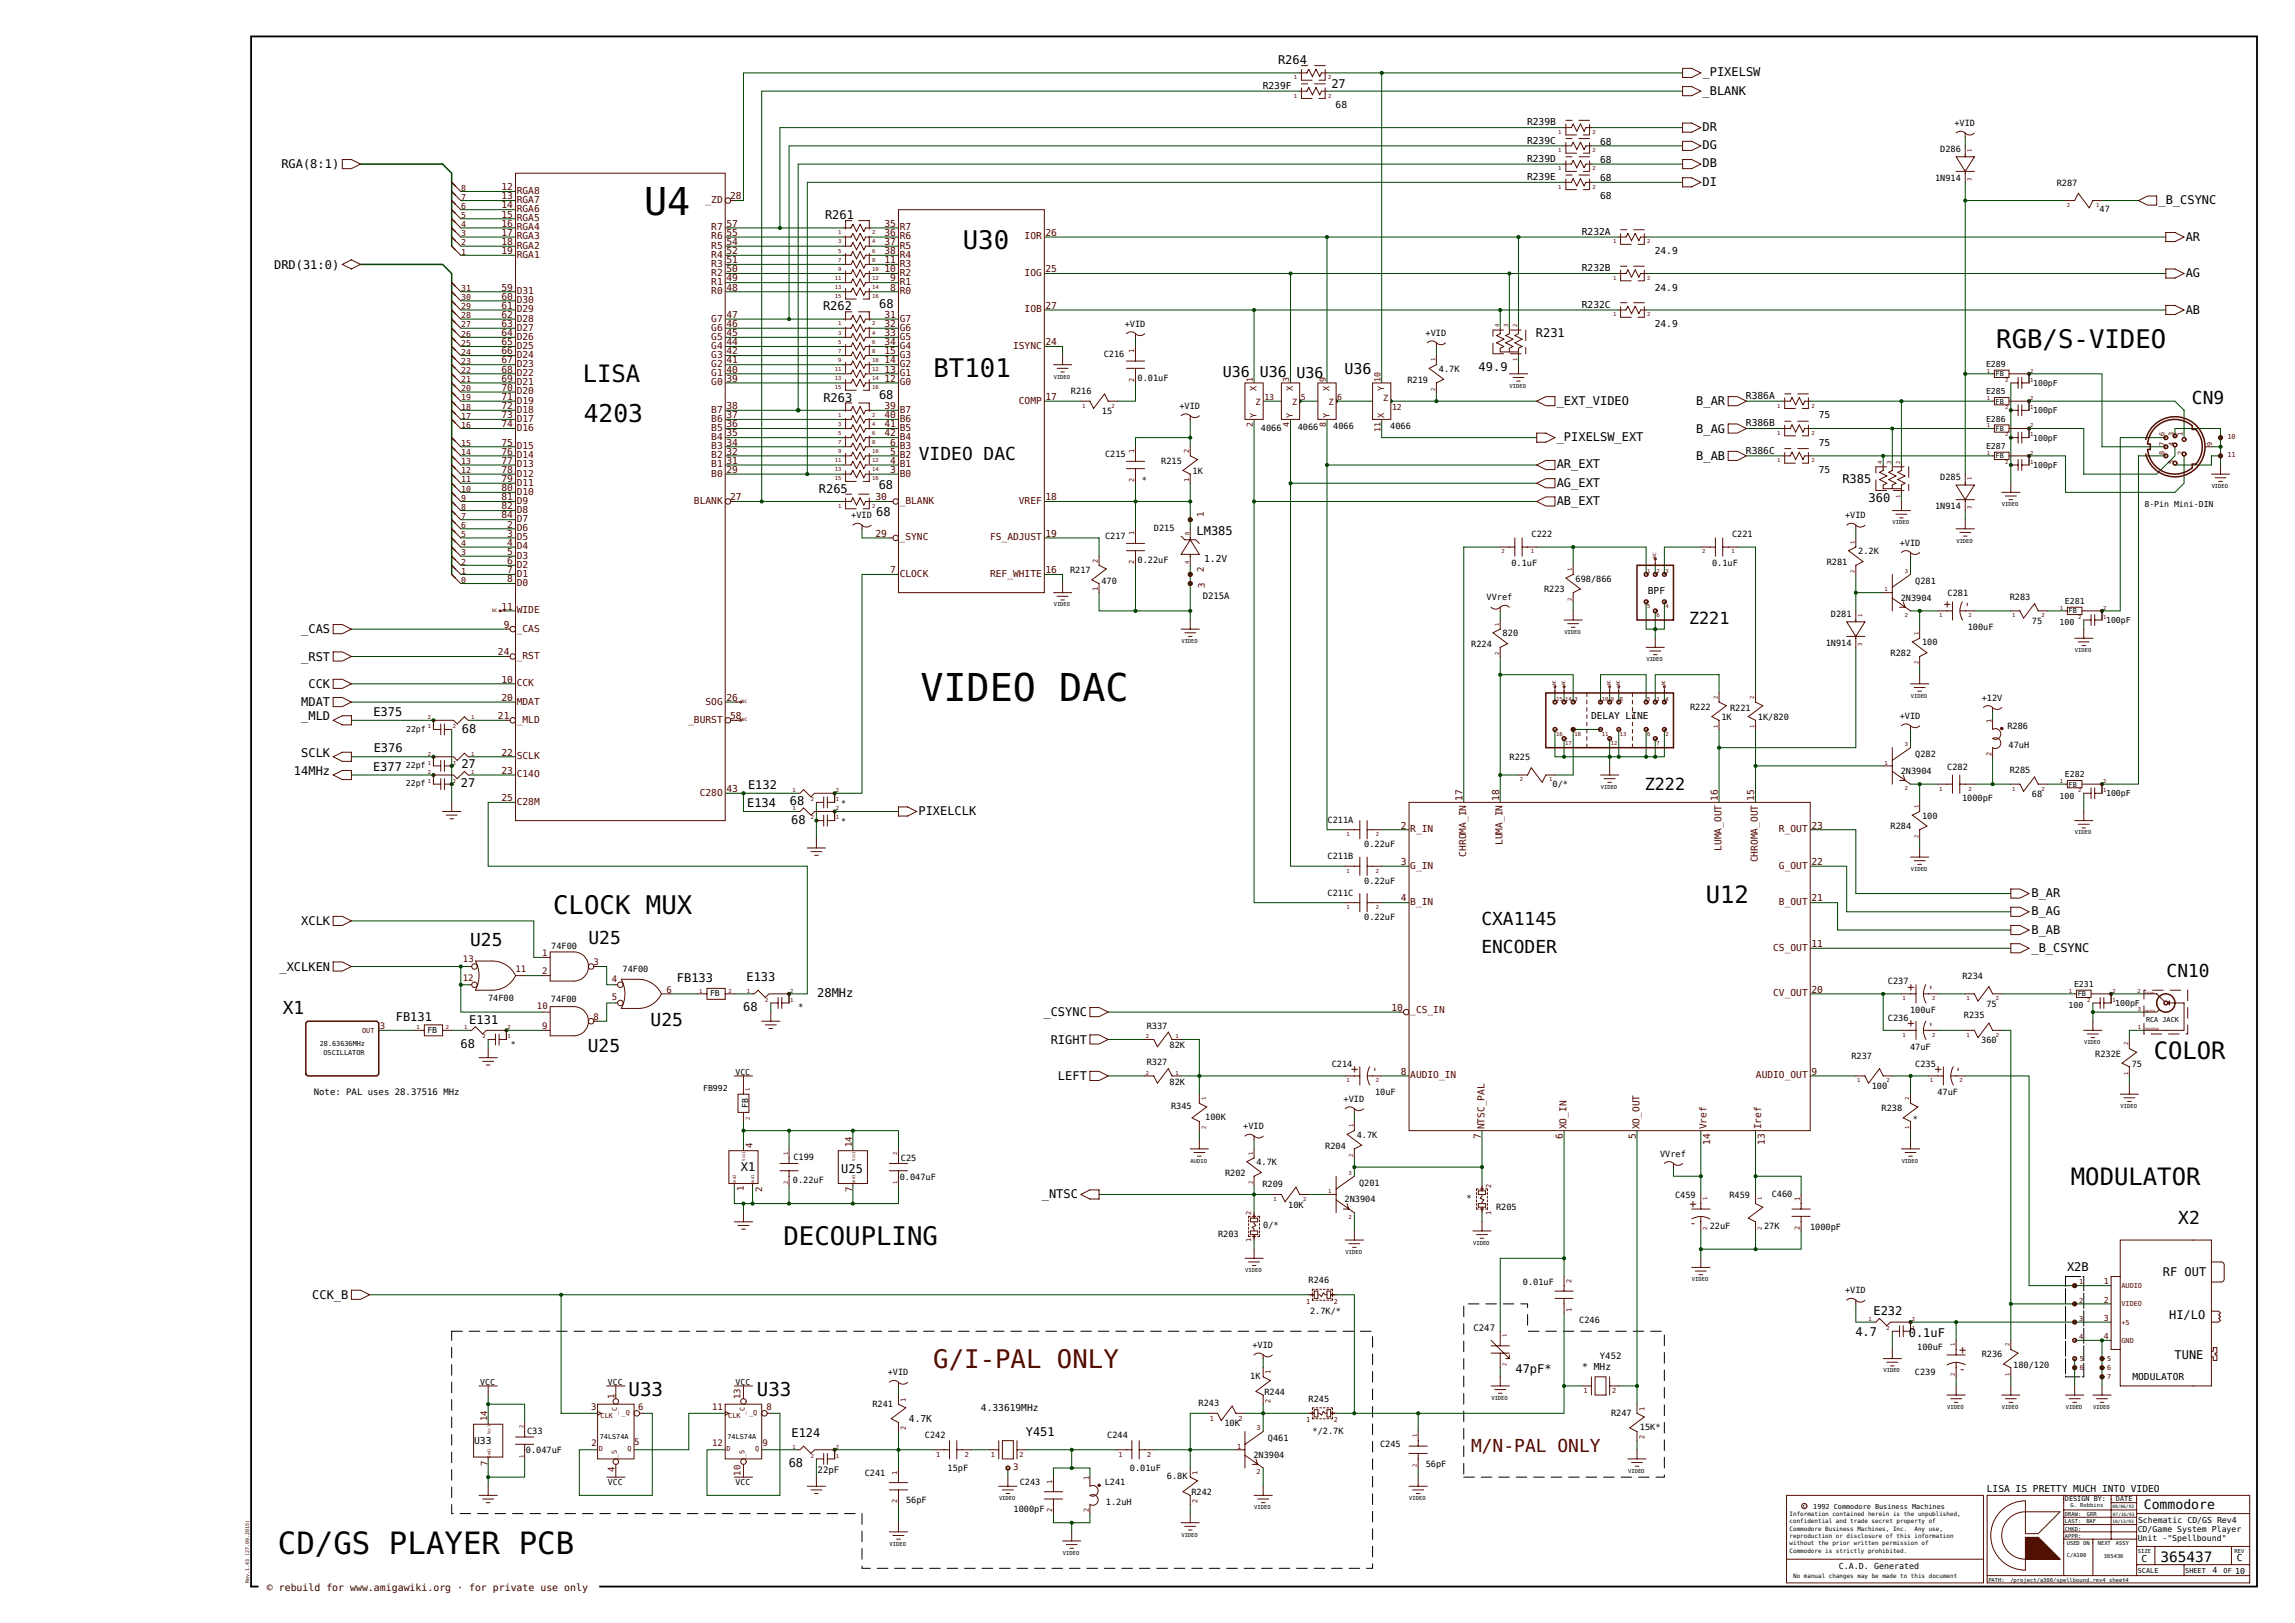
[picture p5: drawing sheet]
<svg xmlns="http://www.w3.org/2000/svg" width="420mm" height="297mm" viewBox="0 0 420 297" stroke-linecap="round" stroke-linejoin="round" font-family="sans-serif">
<defs><g id="words">
<g font-size="7">
<text x="117.9" y="39.3">U4</text>
<text x="168.4" y="128.2">VIDEO DAC</text>
</g>
<text font-size="5.6" x="50.8" y="284.5">CD/GS PLAYER PCB</text>
<g font-size="4.7">
<text x="176.2" y="45.6">U30</text>
<text x="365.3" y="63.7">RGB/S-VIDEO</text>
<text x="170.8" y="69">BT101</text>
<text x="101.2" y="167.2">CLOCK MUX</text>
<text x="143.4" y="227.8">DECOUPLING</text>
</g>
<text font-size="4.7" fill="#500" x="170.8" y="250.4">G/I-PAL ONLY</text>
<text font-size="4.5" x="106.8" y="77.2">4203</text>
<g font-size="4.4">
<text x="106.6" y="69.9">LISA</text>
<text x="312.2" y="165.3">U12</text>
<text x="394.1" y="193.9">COLOR</text>
<text x="379" y="216.9">MODULATOR</text>
</g>
<g font-size="3.5">
<text x="115" y="255.4">U33</text>
<text x="138.5" y="255.4">U33</text>
</g>
<g font-size="3.3">
<text x="401.1" y="73.9">CN9</text>
<text x="168.2" y="84.1">VIDEO DAC</text>
<text x="86" y="173.1">U25</text>
<text x="107.7" y="172.8">U25</text>
<text x="271.1" y="169.3">CXA1145</text>
<text x="271.1" y="174.3">ENCODER</text>
<text x="396.5" y="178.8">CN10</text>
<text x="51.8" y="185.6">X1</text>
<text x="119.1" y="187.7">U25</text>
<text x="107.6" y="192.6">U25</text>
<text x="398.6" y="224">X2</text>
</g>
<text font-size="3.3" fill="#500" x="269.2" y="265.7">M/N-PAL ONLY</text>
<g font-size="3.1">
<text x="309.1" y="114.3">Z221</text>
<text x="301" y="144.6">Z222</text>
</g>
<g font-size="2.7">
<text x="223.8" y="69.1">U36</text>
<text x="230.5" y="69.1">U36</text>
<text x="237.3" y="69.2">U36</text>
<text x="246.1" y="68.5">U36</text>
</g>
<text font-size="2.6" x="395.4" y="285.8">365437</text>
<text font-size="2.4" x="392.3" y="276.1">Commodore</text>
<g font-size="2.2">
<text x="233.9" y="11.7">R264</text>
<text x="243.7" y="16.2">27</text>
<text x="311.6" y="14">_PIXELSW</text>
<text x="311.6" y="17.3">_BLANK</text>
<text x="311.6" y="24">DR</text>
<text x="311.6" y="27.3">DG</text>
<text x="51.5" y="30.8">RGA(8:1)</text>
<text x="311.6" y="30.6">DB</text>
<text x="311.6" y="34">DI</text>
<text x="151" y="40.2">R261</text>
<text x="395" y="37.3">_B_CSYNC</text>
<text x="400" y="44.1">AR</text>
<text x="50.2" y="49.2">DRD(31:0)</text>
<text x="400" y="50.7">AG</text>
<text x="150.6" y="56.7">R262</text>
<text x="160.9" y="56.4">68</text>
<text x="400" y="57.4">AB</text>
<text x="281.1" y="61.8">R231</text>
<text x="270.6" y="67.8">49.9</text>
<text x="150.7" y="73.6">R263</text>
<text x="160.9" y="73.1">68</text>
<text x="284.9" y="74">_EXT_VIDEO</text>
<text x="310.4" y="74.2">B_AR</text>
<text x="284.9" y="80.7">_PIXELSW_EXT</text>
<text x="310.4" y="79.2">B_AG</text>
<text x="160.8" y="89.5">68</text>
<text x="284.9" y="85.7">AR_EXT</text>
<text x="284.9" y="89">AG_EXT</text>
<text x="310.4" y="84.2">B_AB</text>
<text x="337.2" y="88.4">R385</text>
<text x="149.9" y="90.3">R265</text>
<text x="160.4" y="94.5">68</text>
<text x="284.9" y="92.4">AB_EXT</text>
<text x="342" y="92">360</text>
<text x="219" y="97.9">LM385</text>
<text x="55.1" y="115.9">_CAS</text>
<text x="55.1" y="120.9">_RST</text>
<text x="56.4" y="125.9">CCK</text>
<text x="55.1" y="131.8">_MLD</text>
<text x="55.1" y="129.3">MDAT</text>
<text x="68.3" y="131.1">E375</text>
<text x="68.4" y="137.7">E376</text>
<text x="84.5" y="134.1">68</text>
<text x="53.8" y="141.8">14MHz</text>
<text x="55.1" y="138.4">SCLK</text>
<text x="68.3" y="141.2">E377</text>
<text x="84.4" y="140.6">27</text>
<text x="84.4" y="144.1">27</text>
<text x="136.7" y="147.6">E134</text>
<text x="136.9" y="144.4">E132</text>
<text x="144.6" y="147.4">68</text>
<text x="168.1" y="149.1">PIXELCLK</text>
<text x="144.8" y="150.8">68</text>
<text x="371.8" y="167.5">B_AG</text>
<text x="371.8" y="164.2">B_AR</text>
<text x="55.1" y="169.3">XCLK</text>
<text x="371.8" y="170.8">B_AB</text>
<text x="51.2" y="177.7">_XCLKEN</text>
<text x="123.9" y="179.6">FB133</text>
<text x="136.6" y="179.5">E133</text>
<text x="371.8" y="174.2">_B_CSYNC</text>
<text x="136" y="185">68</text>
<text x="149.6" y="182.5">28MHz</text>
<text x="72.4" y="186.9">FB131</text>
<text x="84.3" y="191.7">68</text>
<text x="85.9" y="187.3">E131</text>
<text x="191" y="186">_CSYNC</text>
<text x="192.3" y="191">RIGHT</text>
<text x="193.6" y="197.7">LEFT</text>
<text x="135.6" y="214.3">X1</text>
<text x="154" y="214.6">U25</text>
<text x="190.7" y="219.3">_NTSC</text>
<text x="378.3" y="232.7">X2B</text>
<text x="395.8" y="233.5">RF OUT</text>
<text x="57.1" y="237.7">CCK_B</text>
<text x="339.5" y="244.6">4.7</text>
<text x="342.9" y="240.7">E232</text>
<text x="349.3" y="244.7">0.1uF</text>
<text x="397" y="241.4">HI/LO</text>
<text x="277.3" y="251.2">47pF*</text>
<text x="398" y="248.7">TUNE</text>
<text x="144.8" y="263">E124</text>
<text x="187.7" y="262.7">Y451</text>
<text x="144.3" y="268.4">68</text>
</g>
<g font-size="2.2" fill="#500">
<text x="357.1" y="111.3" transform="rotate(-90 357.1 111.3)">+</text>
<text x="360.7" y="111.3" transform="rotate(-90 360.7 111.3)">-</text>
<text x="350.4" y="181.3" transform="rotate(-90 350.4 181.3)">+</text>
<text x="354" y="181.4" transform="rotate(-90 354 181.4)">-</text>
<text x="350.4" y="188" transform="rotate(-90 350.4 188)">+</text>
<text x="354" y="188" transform="rotate(-90 354 188)">-</text>
<text x="248.6" y="196.4" transform="rotate(-90 248.6 196.4)">+</text>
<text x="252.2" y="196.4" transform="rotate(-90 252.2 196.4)">-</text>
<text x="355.4" y="196.4" transform="rotate(-90 355.4 196.4)">+</text>
<text x="359" y="196.4" transform="rotate(-90 359 196.4)">-</text>
<text x="309.2" y="221">+</text>
<text x="309.2" y="224.6">-</text>
<text x="358.5" y="251.3">-</text>
<text x="358.5" y="247.7">+</text>
</g>
<g font-size="1.8">
<text x="231.1" y="16.3">R239F</text>
<text x="244.4" y="19.8">68</text>
<text x="279.5" y="22.9">R239B</text>
<text x="279.5" y="26.3">R239C</text>
<text x="279.5" y="29.6">R239D</text>
<text x="292.8" y="26.5">68</text>
<text x="292.8" y="29.8">68</text>
<text x="279.5" y="32.9">R239E</text>
<text x="292.8" y="33.1">68</text>
<text x="292.8" y="36.5">68</text>
<text x="289.5" y="43">R232A</text>
<text x="302.8" y="46.5">24.9</text>
<text x="289.5" y="49.6">R232B</text>
<text x="302.8" y="53.2">24.9</text>
<text x="289.5" y="56.3">R232C</text>
<text x="302.8" y="59.8">24.9</text>
<text x="319.5" y="73">R386A</text>
<text x="332.9" y="76.5">75</text>
<text x="319.5" y="83">R386C</text>
<text x="319.5" y="78">R386B</text>
<text x="332.9" y="81.5">75</text>
<text x="332.9" y="86.5">75</text>
<text x="220.4" y="102.8">1.2V</text>
<text x="301.6" y="108.7">BPF</text>
<text x="291.2" y="131.5">DELAY LINE</text>
<text x="289.6" y="250.6">* MHz</text>
<text x="390.2" y="252.5">MODULATOR</text>
<text x="166.4" y="260.1">4.7K</text>
<text x="179.5" y="258.2">4.33619MHz</text>
<text x="86.8" y="264.3">U33</text>
<text x="363.6" y="273">LISA IS PRETTY MUCH INTO VIDEO</text>
<text x="391.9" y="285.8">C</text>
<text x="409.4" y="285.6">C</text>
</g>
<g font-size="1.8" fill="#500">
<text x="91.8" y="34.8">12</text>
<text x="94.6" y="35.5">RGA8</text>
<text x="91.8" y="36.5">13</text>
<text x="91.8" y="38.1">14</text>
<text x="91.8" y="39.8">15</text>
<text x="91.8" y="41.5">16</text>
<text x="94.6" y="37.1">RGA7</text>
<text x="94.6" y="38.8">RGA6</text>
<text x="94.6" y="40.5">RGA5</text>
<text x="129.1" y="37.1">_ZD</text>
<text x="132.9" y="41.5">57</text>
<text x="133.6" y="36.5">28</text>
<text x="161.9" y="41.5">35</text>
<text x="91.8" y="43.2">17</text>
<text x="91.8" y="44.8">18</text>
<text x="91.8" y="46.5">19</text>
<text x="94.6" y="42.2">RGA4</text>
<text x="94.6" y="43.8">RGA3</text>
<text x="94.6" y="45.5">RGA2</text>
<text x="94.6" y="47.2">RGA1</text>
<text x="130.2" y="42.2">R7</text>
<text x="130.2" y="43.8">R6</text>
<text x="130.2" y="45.5">R5</text>
<text x="130.2" y="47.2">R4</text>
<text x="132.9" y="43.2">55</text>
<text x="132.9" y="44.8">54</text>
<text x="132.9" y="46.5">52</text>
<text x="161.9" y="46.5">38</text>
<text x="161.9" y="44.8">37</text>
<text x="161.9" y="43.2">36</text>
<text x="164.6" y="47.2">R4</text>
<text x="164.6" y="45.5">R5</text>
<text x="164.6" y="43.8">R6</text>
<text x="164.6" y="42.2">R7</text>
<text x="187.5" y="43.8">IOR</text>
<text x="191.3" y="43.2">26</text>
<text x="91.8" y="53.2">59</text>
<text x="94.6" y="53.8">D31</text>
<text x="130.2" y="48.8">R3</text>
<text x="130.2" y="50.5">R2</text>
<text x="130.2" y="52.2">R1</text>
<text x="130.2" y="53.8">R0</text>
<text x="132.9" y="48.2">51</text>
<text x="132.9" y="49.8">50</text>
<text x="132.9" y="51.5">49</text>
<text x="132.9" y="53.2">48</text>
<text x="161.9" y="49.8">10</text>
<text x="161.9" y="48.2">11</text>
<text x="162.9" y="53.2">8</text>
<text x="162.9" y="51.5">9</text>
<text x="164.6" y="53.8">R0</text>
<text x="164.6" y="52.2">R1</text>
<text x="164.6" y="50.5">R2</text>
<text x="164.6" y="48.8">R3</text>
<text x="187.5" y="50.5">IOG</text>
<text x="191.3" y="49.8">25</text>
<text x="91.8" y="59.8">63</text>
<text x="91.8" y="54.8">60</text>
<text x="91.8" y="56.5">61</text>
<text x="91.8" y="58.2">62</text>
<text x="94.6" y="55.5">D30</text>
<text x="94.6" y="57.2">D29</text>
<text x="94.6" y="58.8">D28</text>
<text x="130.2" y="58.8">G7</text>
<text x="132.9" y="59.8">46</text>
<text x="132.9" y="58.2">47</text>
<text x="161.9" y="59.8">32</text>
<text x="161.9" y="58.2">31</text>
<text x="164.6" y="58.8">G7</text>
<text x="187.5" y="57.2">IOB</text>
<text x="191.3" y="56.5">27</text>
<text x="91.8" y="64.8">66</text>
<text x="91.8" y="63.2">65</text>
<text x="91.8" y="61.5">64</text>
<text x="94.6" y="65.5">D24</text>
<text x="94.6" y="63.8">D25</text>
<text x="94.6" y="62.2">D26</text>
<text x="94.6" y="60.5">D27</text>
<text x="130.2" y="65.5">G3</text>
<text x="130.2" y="63.8">G4</text>
<text x="130.2" y="62.2">G5</text>
<text x="130.2" y="60.5">G6</text>
<text x="132.9" y="64.8">42</text>
<text x="132.9" y="63.2">44</text>
<text x="132.9" y="61.5">45</text>
<text x="161.9" y="64.8">15</text>
<text x="161.9" y="63.2">34</text>
<text x="161.9" y="61.5">33</text>
<text x="164.6" y="65.5">G3</text>
<text x="164.6" y="63.8">G4</text>
<text x="164.6" y="62.2">G5</text>
<text x="164.6" y="60.5">G6</text>
<text x="185.4" y="63.8">ISYNC</text>
<text x="191.3" y="63.2">24</text>
<text x="91.8" y="71.5">70</text>
<text x="91.8" y="69.9">69</text>
<text x="91.8" y="68.2">68</text>
<text x="91.8" y="66.5">67</text>
<text x="94.6" y="70.5">D21</text>
<text x="94.6" y="68.9">D22</text>
<text x="94.6" y="67.2">D23</text>
<text x="130.2" y="70.5">G0</text>
<text x="130.2" y="68.9">G1</text>
<text x="130.2" y="67.2">G2</text>
<text x="132.9" y="69.9">39</text>
<text x="132.9" y="68.2">40</text>
<text x="132.9" y="66.5">41</text>
<text x="161.9" y="69.9">12</text>
<text x="161.9" y="68.2">13</text>
<text x="161.9" y="66.5">14</text>
<text x="164.6" y="70.5">G0</text>
<text x="164.6" y="68.9">G1</text>
<text x="164.6" y="67.2">G2</text>
<text x="91.8" y="73.2">71</text>
<text x="91.8" y="74.9">72</text>
<text x="91.8" y="76.5">73</text>
<text x="94.6" y="72.2">D20</text>
<text x="94.6" y="73.9">D19</text>
<text x="94.6" y="75.5">D18</text>
<text x="94.6" y="77.2">D17</text>
<text x="130.2" y="75.5">B7</text>
<text x="130.2" y="77.2">B6</text>
<text x="132.9" y="74.9">38</text>
<text x="132.9" y="76.5">37</text>
<text x="161.9" y="74.9">39</text>
<text x="161.9" y="76.5">40</text>
<text x="164.6" y="75.5">B7</text>
<text x="164.6" y="77.2">B6</text>
<text x="186.5" y="73.9">COMP</text>
<text x="191.3" y="73.2">17</text>
<text x="91.8" y="83.2">76</text>
<text x="91.8" y="81.5">75</text>
<text x="91.8" y="78.2">74</text>
<text x="94.6" y="83.9">D14</text>
<text x="94.6" y="82.2">D15</text>
<text x="94.6" y="78.9">D16</text>
<text x="130.2" y="78.9">B5</text>
<text x="130.2" y="80.5">B4</text>
<text x="130.2" y="82.2">B3</text>
<text x="130.2" y="83.9">B2</text>
<text x="132.9" y="78.2">36</text>
<text x="132.9" y="79.9">35</text>
<text x="132.9" y="81.5">34</text>
<text x="132.9" y="83.2">32</text>
<text x="161.9" y="78.2">41</text>
<text x="161.9" y="79.9">42</text>
<text x="162.9" y="81.5">6</text>
<text x="162.9" y="83.2">5</text>
<text x="164.6" y="78.9">B5</text>
<text x="164.6" y="80.5">B4</text>
<text x="164.6" y="82.2">B3</text>
<text x="164.6" y="83.9">B2</text>
<text x="91.8" y="86.5">78</text>
<text x="91.8" y="84.9">77</text>
<text x="91.8" y="88.2">79</text>
<text x="91.8" y="89.9">80</text>
<text x="94.6" y="87.2">D12</text>
<text x="94.6" y="85.5">D13</text>
<text x="94.6" y="88.9">D11</text>
<text x="130.2" y="85.5">B1</text>
<text x="130.2" y="87.2">B0</text>
<text x="132.9" y="84.9">31</text>
<text x="132.9" y="86.5">29</text>
<text x="162.9" y="84.9">4</text>
<text x="162.9" y="86.5">3</text>
<text x="164.6" y="85.5">B1</text>
<text x="164.6" y="87.2">B0</text>
<text x="91.8" y="94.9">84</text>
<text x="91.8" y="91.5">81</text>
<text x="91.8" y="93.2">82</text>
<text x="94.6" y="95.5">D7</text>
<text x="94.6" y="90.5">D10</text>
<text x="94.6" y="92.2">D9</text>
<text x="94.6" y="93.9">D8</text>
<text x="127" y="92.2">BLANK</text>
<text x="133.6" y="91.5">27</text>
<text x="160.2" y="91.5">30</text>
<text x="164.6" y="92.2">_BLANK</text>
<text x="186.5" y="92.2">VREF</text>
<text x="191.3" y="91.5">18</text>
<text x="92.8" y="101.6">5</text>
<text x="92.8" y="96.6">2</text>
<text x="92.8" y="98.2">3</text>
<text x="92.8" y="99.9">4</text>
<text x="94.6" y="97.2">D6</text>
<text x="94.6" y="98.9">D5</text>
<text x="94.6" y="100.6">D4</text>
<text x="160.2" y="98.2">29</text>
<text x="164.6" y="98.9">_SYNC</text>
<text x="181.2" y="98.9">FS_ADJUST</text>
<text x="191.3" y="98.2">19</text>
<text x="92.8" y="106.6">8</text>
<text x="92.8" y="104.9">7</text>
<text x="92.8" y="103.2">6</text>
<text x="94.6" y="107.2">D0</text>
<text x="94.6" y="105.6">D1</text>
<text x="94.6" y="103.9">D2</text>
<text x="94.6" y="102.2">D3</text>
<text x="162.9" y="104.9">7</text>
<text x="164.6" y="105.6">CLOCK</text>
<text x="181.2" y="105.6">REF_WHITE</text>
<text x="191.3" y="104.9">16</text>
<text x="91.8" y="111.6">11</text>
<text x="94.6" y="112.2">WIDE</text>
<text x="91.1" y="119.9">24</text>
<text x="92.2" y="114.9">9</text>
<text x="94.6" y="115.6">_CAS</text>
<text x="91.8" y="124.9">10</text>
<text x="94.6" y="125.6">CCK</text>
<text x="94.6" y="120.6">_RST</text>
<text x="91.1" y="131.6">21</text>
<text x="91.8" y="128.3">20</text>
<text x="94.6" y="128.9">MDAT</text>
<text x="129.1" y="128.9">SOG</text>
<text x="132.9" y="128.3">26</text>
<text x="133.6" y="131.6">58</text>
<text x="94.6" y="132.3">_MLD</text>
<text x="125.9" y="132.3">_BURST</text>
<text x="91.8" y="138.3">22</text>
<text x="91.8" y="141.6">23</text>
<text x="94.6" y="138.9">SCLK</text>
<text x="94.6" y="142.3">C14O</text>
<text x="91.8" y="146.6">25</text>
<text x="94.6" y="147.3">C28M</text>
<text x="128.1" y="145.6">C28O</text>
<text x="132.9" y="144.9">43</text>
<text x="267.7" y="146.6" transform="rotate(-90 267.7 146.6)">17</text>
<text x="274.3" y="146.6" transform="rotate(-90 274.3 146.6)">18</text>
<text x="314.4" y="146.6" transform="rotate(-90 314.4 146.6)">16</text>
<text x="321.1" y="146.6" transform="rotate(-90 321.1 146.6)">15</text>
<text x="256.4" y="151.6">2</text>
<text x="258.1" y="152.3">R_IN</text>
<text x="275" y="154.7" transform="rotate(-90 275 154.7)">LUMA_IN</text>
<text x="315" y="155.7" transform="rotate(-90 315 155.7)">LUMA_OUT</text>
<text x="325.6" y="152.3">R_OUT</text>
<text x="331.5" y="151.6">23</text>
<text x="256.4" y="158.3">3</text>
<text x="258.1" y="159">G_IN</text>
<text x="268.3" y="156.8" transform="rotate(-90 268.3 156.8)">CHROMA_IN</text>
<text x="321.7" y="157.8" transform="rotate(-90 321.7 157.8)">CHROMA_OUT</text>
<text x="325.6" y="159">G_OUT</text>
<text x="331.5" y="158.3">22</text>
<text x="256.4" y="165">4</text>
<text x="258.1" y="165.6">B_IN</text>
<text x="325.6" y="165.6">B_OUT</text>
<text x="331.5" y="165">21</text>
<text x="324.5" y="174">CS_OUT</text>
<text x="331.5" y="173.3">11</text>
<text x="254.6" y="185">10</text>
<text x="258.1" y="185.3">_CS_IN</text>
<text x="324.5" y="182.3">CV_OUT</text>
<text x="331.5" y="181.6">20</text>
<text x="256.4" y="196.7">8</text>
<text x="258.1" y="197.3">AUDIO_IN</text>
<text x="321.3" y="197.3">AUDIO_OUT</text>
<text x="331.5" y="196.7">9</text>
<text x="271" y="208.4" transform="rotate(-90 271 208.4)">7</text>
<text x="271.7" y="206.7" transform="rotate(-90 271.7 206.7)">NTSC_PAL</text>
<text x="286" y="208.4" transform="rotate(-90 286 208.4)">6</text>
<text x="286.7" y="206.7" transform="rotate(-90 286.7 206.7)">XO_IN</text>
<text x="299.4" y="208.4" transform="rotate(-90 299.4 208.4)">5</text>
<text x="300" y="206.7" transform="rotate(-90 300 206.7)">XO_OUT</text>
<text x="312.3" y="206.7" transform="rotate(-90 312.3 206.7)">Vref</text>
<text x="313" y="209.5" transform="rotate(-90 313 209.5)">14</text>
<text x="322.3" y="206.7" transform="rotate(-90 322.3 206.7)">Iref</text>
<text x="323" y="209.5" transform="rotate(-90 323 209.5)">13</text>
</g>
<text font-size="1.8" fill="#300" x="48.8" y="291.1">© rebuild for www.amigawiki.org · for private use only</text>
<g font-size="1.6">
<text x="357.7" y="23.1">+VID</text>
<text x="355.1" y="27.8">D286</text>
<text x="354.1" y="33.1">1N914</text>
<text x="376.4" y="34">R287</text>
<text x="384.2" y="38.9">47</text>
<text x="205.8" y="59.8">+VID</text>
<text x="202" y="65.3">C216</text>
<text x="260.9" y="61.5">+VID</text>
<text x="208.2" y="69.6">0.01uF</text>
<text x="257.6" y="70">R219</text>
<text x="263.3" y="68.1">4.7K</text>
<text x="196" y="72">R216</text>
<text x="201.7" y="75.8">15</text>
<text x="215.8" y="74.8">+VID</text>
<text x="202.2" y="83.6">C215</text>
<text x="230.7" y="78.8">4066</text>
<text x="237.5" y="78.8">4066</text>
<text x="244" y="78.6">4066</text>
<text x="254.4" y="78.5">4066</text>
<text x="209" y="88.4">*</text>
<text x="212.5" y="84.8">R215</text>
<text x="218.3" y="86.8">1K</text>
<text x="355.1" y="87.9">D285</text>
<text x="155.8" y="94.8">+VID</text>
<text x="337.7" y="94.8">+VID</text>
<text x="354.1" y="93.2">1N914</text>
<text x="202.2" y="98.7">C217</text>
<text x="211.2" y="97.1">D215</text>
<text x="280.3" y="98.2">C222</text>
<text x="317" y="98.2">C221</text>
<text x="340.1" y="101.4">2.2K</text>
<text x="347.7" y="99.8">+VID</text>
<text x="195.8" y="104.9">R217</text>
<text x="201.6" y="106.8">470</text>
<text x="208.2" y="103">0.22uF</text>
<text x="276.6" y="103.6">0.1uF</text>
<text x="288.3" y="106.4">698/866</text>
<text x="313.3" y="103.6">0.1uF</text>
<text x="334.3" y="103.4">R281</text>
<text x="350.5" y="106.9">Q281</text>
<text x="220.1" y="109.5">D215A</text>
<text x="272" y="109.9">VVref</text>
<text x="282.6" y="108.4">R223</text>
<text x="335.1" y="112.9">D281</text>
<text x="347.9" y="109.9">2N3904</text>
<text x="356.4" y="109">C281</text>
<text x="367.8" y="109.8">R283</text>
<text x="269.2" y="118.4">R224</text>
<text x="275" y="116.5">820</text>
<text x="334.1" y="118.2">1N914</text>
<text x="351.8" y="118.1">100</text>
<text x="360.1" y="115.4">100uF</text>
<text x="371.9" y="114.2">75</text>
<text x="346" y="120.1">R282</text>
<text x="309.3" y="129.9">R222</text>
<text x="315" y="131.8">1K</text>
<text x="316.6" y="130.1">R221</text>
<text x="321.7" y="131.8">1K/820</text>
<text x="347.7" y="131.5">+VID</text>
<text x="362.7" y="128.2">+12V</text>
<text x="367.4" y="133.3">R286</text>
<text x="367.6" y="136.9">47uH</text>
<text x="276.3" y="139.1">R225</text>
<text x="284.1" y="144">0/*</text>
<text x="347.9" y="141.6">2N3904</text>
<text x="350.5" y="138.6">Q282</text>
<text x="356.4" y="140.9">C282</text>
<text x="367.8" y="141.5">R285</text>
<text x="351.8" y="149.8">100</text>
<text x="359.1" y="146.6">1000pF</text>
<text x="371.9" y="145.9">68</text>
<text x="243" y="150.5">C211A</text>
<text x="249.7" y="155.1">0.22uF</text>
<text x="346" y="151.8">R284</text>
<text x="243" y="157.2">C211B</text>
<text x="249.7" y="161.7">0.22uF</text>
<text x="243" y="163.9">C211C</text>
<text x="100.9" y="173.6">74F00</text>
<text x="249.7" y="168.4">0.22uF</text>
<text x="113.9" y="178">74F00</text>
<text x="359.1" y="179.2">R234</text>
<text x="89.3" y="183.2">74F00</text>
<text x="100.8" y="183.4">74F00</text>
<text x="146" y="184.8">*</text>
<text x="345.5" y="180.1">C237</text>
<text x="349.6" y="185.4">100uF</text>
<text x="363.5" y="184.3">75</text>
<text x="209.9" y="188.3">R337</text>
<text x="214" y="191.8">82K</text>
<text x="345.5" y="186.8">C236</text>
<text x="359.4" y="186.3">R235</text>
<text x="362.6" y="190.9">360</text>
<text x="209.9" y="195">R327</text>
<text x="243.7" y="195.2">C214</text>
<text x="338.8" y="193.8">R237</text>
<text x="349.6" y="192.1">47uF</text>
<text x="350.5" y="195.2">C235</text>
<text x="383.4" y="193.4">R232E</text>
<text x="390.1" y="195.2">75</text>
<text x="57.4" y="200.3">Note: PAL uses 28.37516 MHz</text>
<text x="214" y="198.5">82K</text>
<text x="214.3" y="202.9">R345</text>
<text x="245.9" y="201.6">+VID</text>
<text x="251.6" y="200.5">10uF</text>
<text x="342.5" y="199.3">100</text>
<text x="344.3" y="203.3">R238</text>
<text x="354.6" y="200.4">47uF</text>
<text x="220.6" y="204.9">100K</text>
<text x="227.5" y="206.6">+VID</text>
<text x="248.3" y="208.2">4.7K</text>
<text x="350.1" y="205.3">*</text>
<text x="145.2" y="212.3">C199</text>
<text x="164.6" y="215.9">0.047uF</text>
<text x="164.9" y="212.4">C25</text>
<text x="224.2" y="215.2">R202</text>
<text x="229.9" y="213.2">4.7K</text>
<text x="242.5" y="210.2">R204</text>
<text x="303.8" y="211.6">VVref</text>
<text x="145.1" y="216.4">0.22uF</text>
<text x="231" y="217.2">R209</text>
<text x="235.8" y="221">10K</text>
<text x="246.1" y="220">2N3904</text>
<text x="248.7" y="217">Q201</text>
<text x="268.4" y="219.7">*</text>
<text x="273.8" y="221.4">R205</text>
<text x="306.6" y="219.2">C459</text>
<text x="316.5" y="219.3">R459</text>
<text x="324.2" y="219.1">C460</text>
<text x="222.9" y="226.4">R203</text>
<text x="231.2" y="224.7">0/*</text>
<text x="312.9" y="224.9">22uF</text>
<text x="322.8" y="224.9">27K</text>
<text x="331.3" y="225">1000pF</text>
<text x="239.5" y="234.8">R246</text>
<text x="278.7" y="235.2">0.01uF</text>
<text x="337.7" y="236.7">+VID</text>
<text x="239.8" y="240.4">2.7K/*</text>
<text x="269.7" y="243.5">C247</text>
<text x="289" y="242.1">C246</text>
<text x="162.4" y="251.7">+VID</text>
<text x="229.2" y="246.7">+VID</text>
<text x="292.8" y="248.7">Y452</text>
<text x="350.4" y="251.6">C239</text>
<text x="350.9" y="247.1">100uF</text>
<text x="362.7" y="248.4">R236</text>
<text x="368.4" y="250.3">180/120</text>
<text x="159.7" y="257.5">R241</text>
<text x="219.3" y="257.2">R243</text>
<text x="228.8" y="252.3">1K</text>
<text x="231.4" y="255.2">R244</text>
<text x="239.5" y="256.5">R245</text>
<text x="96.5" y="262.5">C33</text>
<text x="169.3" y="263.2">C242</text>
<text x="202.6" y="263.2">C244</text>
<text x="224.1" y="261">10K</text>
<text x="232" y="263.7">Q461</text>
<text x="240.2" y="262.4">*/2.7K</text>
<text x="294.9" y="259.1">R247</text>
<text x="300.1" y="261.6">15K*</text>
<text x="96.2" y="266">0.047uF</text>
<text x="149.6" y="269.5">22pF</text>
<text x="173.4" y="269.1">15pF</text>
<text x="206.8" y="269.1">0.01uF</text>
<text x="229.4" y="266.7">2N3904</text>
<text x="252.6" y="264.8">C245</text>
<text x="260.9" y="268.4">56pF</text>
<text x="158.3" y="270.1">C241</text>
<text x="165.8" y="275.1">56pF</text>
<text x="186.6" y="271.7">C243</text>
<text x="202.2" y="271.8">L241</text>
<text x="202.4" y="275.4">1.2uH</text>
<text x="213.6" y="270.7">6.8K</text>
<text x="218" y="273.6">R242</text>
<text x="185.5" y="276.7">1000pF</text>
</g>
<g font-size="1.6" fill="#500">
<text x="229.9" y="71.5" transform="rotate(-90 229.9 71.5)">X</text>
<text x="236.6" y="71.5" transform="rotate(-90 236.6 71.5)">X</text>
<text x="243.3" y="71.5" transform="rotate(-90 243.3 71.5)">X</text>
<text x="253.3" y="71.5" transform="rotate(-90 253.3 71.5)">Y</text>
<text x="229.8" y="74">Z</text>
<text x="229.9" y="76.5" transform="rotate(-90 229.9 76.5)">Y</text>
<text x="236.5" y="74">Z</text>
<text x="236.6" y="76.5" transform="rotate(-90 236.6 76.5)">Y</text>
<text x="243.1" y="74">Z</text>
<text x="243.3" y="76.5" transform="rotate(-90 243.3 76.5)">Y</text>
<text x="253.1" y="73.4">Z</text>
<text x="253.3" y="76.5" transform="rotate(-90 253.3 76.5)">X</text>
<text x="220.3" y="94.7" transform="rotate(-90 220.3 94.7)">1</text>
<text x="220.3" y="104.7" transform="rotate(-90 220.3 104.7)">2</text>
<text x="220.5" y="107.6" transform="rotate(-90 220.5 107.6)">3</text>
<text x="84.7" y="179.5">12</text>
<text x="84.7" y="176.1">13</text>
<text x="94.3" y="177.9">11</text>
<text x="99.2" y="175">1</text>
<text x="99.2" y="178.3">2</text>
<text x="108.6" y="176.6">3</text>
<text x="111.9" y="179.6">4</text>
<text x="98.3" y="184.6">10</text>
<text x="111.9" y="182.9">5</text>
<text x="121.9" y="181.6">6</text>
<text x="69.5" y="188.3">3</text>
<text x="99.2" y="188.3">9</text>
<text x="108.6" y="186.7">8</text>
<text x="155.9" y="210" transform="rotate(-90 155.9 210)">14</text>
<text x="137.7" y="210" transform="rotate(-90 137.7 210)">4</text>
<text x="136.2" y="218" transform="rotate(-90 136.2 218)">1</text>
<text x="139.5" y="218.1" transform="rotate(-90 139.5 218.1)">2</text>
<text x="155.9" y="218.2" transform="rotate(-90 155.9 218.2)">7</text>
<text x="108.2" y="257.9">3</text>
<text x="112.5" y="256.1" transform="rotate(-90 112.5 256.1)">1</text>
<text x="135.5" y="256.1" transform="rotate(-90 135.5 256.1)">13</text>
<text x="89.1" y="260" transform="rotate(-90 89.1 260)">14</text>
<text x="116.8" y="258">6</text>
<text x="130.3" y="258">11</text>
<text x="140.3" y="258">8</text>
<text x="89.2" y="268.2" transform="rotate(-90 89.2 268.2)">7</text>
<text x="108.3" y="264.6">2</text>
<text x="112.5" y="269.4" transform="rotate(-90 112.5 269.4)">4</text>
<text x="116.1" y="264.5">5</text>
<text x="130.3" y="264.7">12</text>
<text x="139.5" y="264.7">9</text>
<text x="185.4" y="269.1">3</text>
<text x="135.5" y="270.1" transform="rotate(-90 135.5 270.1)">10</text>
</g>
<g font-size="1.5" fill="#500">
<text x="84.4" y="34.9">8</text>
<text x="84.4" y="41.6">4</text>
<text x="84.4" y="39.9">5</text>
<text x="84.4" y="38.2">6</text>
<text x="84.4" y="36.6">7</text>
<text x="84.4" y="46.6">1</text>
<text x="84.4" y="44.9">2</text>
<text x="84.4" y="43.2">3</text>
<text x="84.4" y="53.2">31</text>
<text x="84.4" y="59.9">27</text>
<text x="84.4" y="58.3">28</text>
<text x="84.4" y="56.6">29</text>
<text x="84.4" y="54.9">30</text>
<text x="84.4" y="64.9">24</text>
<text x="84.4" y="63.3">25</text>
<text x="84.4" y="61.6">26</text>
<text x="84.4" y="71.6">20</text>
<text x="84.4" y="69.9">21</text>
<text x="84.4" y="68.3">22</text>
<text x="84.4" y="66.6">23</text>
<text x="229.3" y="69.9" transform="rotate(-90 229.3 69.9)">1</text>
<text x="236" y="69.9" transform="rotate(-90 236 69.9)">3</text>
<text x="242.6" y="69.9" transform="rotate(-90 242.6 69.9)">9</text>
<text x="252.6" y="69.9" transform="rotate(-90 252.6 69.9)">10</text>
<text x="84.4" y="76.6">17</text>
<text x="84.4" y="74.9">18</text>
<text x="84.4" y="73.3">19</text>
<text x="231.4" y="73.2">13</text>
<text x="238.1" y="73.2">5</text>
<text x="244.7" y="73.2">6</text>
<text x="254.8" y="74.9">12</text>
<text x="84.4" y="83.3">14</text>
<text x="84.4" y="81.6">15</text>
<text x="84.4" y="78.3">16</text>
<text x="229.3" y="78.1" transform="rotate(-90 229.3 78.1)">2</text>
<text x="236" y="78.1" transform="rotate(-90 236 78.1)">4</text>
<text x="242.6" y="78.1" transform="rotate(-90 242.6 78.1)">8</text>
<text x="252.6" y="79" transform="rotate(-90 252.6 79)">11</text>
<text x="84.4" y="90">10</text>
<text x="84.4" y="88.3">11</text>
<text x="84.4" y="86.6">12</text>
<text x="84.4" y="85">13</text>
<text x="84.4" y="95">7</text>
<text x="84.4" y="93.3">8</text>
<text x="84.4" y="91.6">9</text>
<text x="84.4" y="101.6">3</text>
<text x="84.4" y="100">4</text>
<text x="84.4" y="98.3">5</text>
<text x="84.4" y="96.6">6</text>
<text x="84.4" y="106.6">0</text>
<text x="84.4" y="105">1</text>
<text x="84.4" y="103.3">2</text>
<text x="385" y="238.4">2</text>
<text x="385" y="235">1</text>
<text x="385" y="245.1">4</text>
<text x="385" y="241.7">3</text>
</g>
<g font-size="1.5">
<text x="363.5" y="67.2">E289</text>
<text x="372.1" y="70.7">100pF</text>
<text x="363.5" y="72.2">E285</text>
<text x="363.5" y="77.2">E286</text>
<text x="372.1" y="75.7">100pF</text>
<text x="363.5" y="82.2">E287</text>
<text x="372.1" y="80.7">100pF</text>
<text x="372.1" y="85.7">100pF</text>
<text x="392.4" y="92.7">8-Pin Mini-DIN</text>
<text x="377.9" y="110.6">E281</text>
<text x="376.9" y="114.5">100</text>
<text x="385.4" y="114">100pF</text>
<text x="74.3" y="133.9">22pf</text>
<text x="74.3" y="143.9">22pf</text>
<text x="74.3" y="140.6">22pf</text>
<text x="377.9" y="142.3">E282</text>
<text x="153.9" y="147.4">*</text>
<text x="376.9" y="146.2">100</text>
<text x="385.4" y="145.7">100pF</text>
<text x="153.9" y="150.8">*</text>
<text x="129.9" y="182.3">FB</text>
<text x="378.6" y="184.5">100</text>
<text x="379.6" y="180.6">E231</text>
<text x="387.1" y="184.1">100pF</text>
<text x="78.2" y="189">FB</text>
<text x="93.5" y="191.5">*</text>
<text x="134.6" y="196.7">VCC</text>
<text x="128.7" y="199.6">FB992</text>
<text x="136.9" y="202.8" transform="rotate(-90 136.9 202.8)">FB</text>
<text x="87.9" y="253.5">VCC</text>
<text x="111.3" y="253.5">VCC</text>
<text x="134.6" y="253.5">VCC</text>
<text x="111.3" y="271.8">VCC</text>
<text x="134.6" y="271.8">VCC</text>
<text x="391.2" y="280.4">CD/Game System Player</text>
<text x="391.3" y="278.8">Schematic CD/GS Rev4</text>
<text x="336.5" y="287.1">C.A.D. Generated</text>
<text x="391.2" y="282.1">Unit -&quot;Spellbound&quot;</text>
<text x="404.9" y="287.9">4</text>
<text x="409.1" y="288">10</text>
</g>
<g font-size="1.3" fill="#500">
<text x="207.6" y="64.6" transform="rotate(-90 207.6 64.6)">1</text>
<text x="207.6" y="69.9" transform="rotate(-90 207.6 69.9)">2</text>
<text x="207.6" y="83" transform="rotate(-90 207.6 83)">1</text>
<text x="217.6" y="83" transform="rotate(-90 217.6 83)">2</text>
<text x="396.1" y="83.2" transform="rotate(-90 396.1 83.2)">8</text>
<text x="396.1" y="81.5" transform="rotate(-90 396.1 81.5)">7</text>
<text x="396.1" y="79.9" transform="rotate(-90 396.1 79.9)">6</text>
<text x="397.8" y="81.5" transform="rotate(-90 397.8 81.5)">4</text>
<text x="397.8" y="79.9" transform="rotate(-90 397.8 79.9)">3</text>
<text x="399.5" y="83.2" transform="rotate(-90 399.5 83.2)">2</text>
<text x="399.5" y="79.9" transform="rotate(-90 399.5 79.9)">1</text>
<text x="404.8" y="81.5" transform="rotate(-90 404.8 81.5)">9</text>
<text x="407.6" y="80.3">10</text>
<text x="407.6" y="83.6">11</text>
<text x="207.6" y="88.2" transform="rotate(-90 207.6 88.2)">2</text>
<text x="217.6" y="88.2" transform="rotate(-90 217.6 88.2)">1</text>
<text x="397.8" y="84.9" transform="rotate(-90 397.8 84.9)">5</text>
<text x="207.6" y="98" transform="rotate(-90 207.6 98)">1</text>
<text x="200.9" y="103" transform="rotate(-90 200.9 103)">2</text>
<text x="207.6" y="103.2" transform="rotate(-90 207.6 103.2)">2</text>
<text x="200.9" y="108.2" transform="rotate(-90 200.9 108.2)">1</text>
<text x="364.4" y="132.3" transform="rotate(-90 364.4 132.3)">1</text>
<text x="364.4" y="138.3" transform="rotate(-90 364.4 138.3)">2</text>
<text x="66.3" y="189">OUT</text>
<text x="272.9" y="217.4" transform="rotate(-90 272.9 217.4)">2</text>
<text x="329.4" y="219.8" transform="rotate(-90 329.4 219.8)">1</text>
<text x="228.9" y="227.4" transform="rotate(-90 228.9 227.4)">1</text>
<text x="228.9" y="222.4" transform="rotate(-90 228.9 222.4)">2</text>
<text x="272.9" y="222.4" transform="rotate(-90 272.9 222.4)">1</text>
<text x="329.4" y="225" transform="rotate(-90 329.4 225)">2</text>
<text x="239.1" y="238.6">1</text>
<text x="244.1" y="238.6">2</text>
<text x="287.6" y="234.8" transform="rotate(-90 287.6 234.8)">2</text>
<text x="380.5" y="238.4">2</text>
<text x="380.5" y="235">1</text>
<text x="388.2" y="239">VIDEO</text>
<text x="388.2" y="235.7">AUDIO</text>
<text x="287.6" y="240.1" transform="rotate(-90 287.6 240.1)">1</text>
<text x="380.5" y="245">4</text>
<text x="380.5" y="241.7">3</text>
<text x="388.2" y="245.7">GND</text>
<text x="388.2" y="242.4">+5</text>
<text x="232.5" y="251.5" transform="rotate(-90 232.5 251.5)">1</text>
<text x="380.6" y="250.7">6</text>
<text x="380.6" y="249">5</text>
<text x="385.7" y="250.7">6</text>
<text x="385.7" y="249">5</text>
<text x="165.8" y="256.5" transform="rotate(-90 165.8 256.5)">1</text>
<text x="232.5" y="256.7" transform="rotate(-90 232.5 256.7)">2</text>
<text x="289.8" y="255">1</text>
<text x="295" y="255">2</text>
<text x="385.7" y="252.4">7</text>
<text x="109.9" y="259.5">CLK</text>
<text x="113" y="258.9" transform="rotate(-90 113 258.9)">_C</text>
<text x="113.7" y="258.9">_Q</text>
<text x="133.3" y="259.5">CLK</text>
<text x="136.3" y="258.9" transform="rotate(-90 136.3 258.9)">_C</text>
<text x="137.1" y="258.9">_Q</text>
<text x="165.8" y="261.7" transform="rotate(-90 165.8 261.7)">2</text>
<text x="221.4" y="260">1</text>
<text x="226.6" y="260">2</text>
<text x="230" y="261.7">3</text>
<text x="239.1" y="260.3">1</text>
<text x="244.1" y="260.3">2</text>
<text x="300.9" y="263.4" transform="rotate(-90 300.9 263.4)">2</text>
<text x="300.9" y="258.2" transform="rotate(-90 300.9 258.2)">1</text>
<text x="109.6" y="265.5">D</text>
<text x="112.9" y="266.7" transform="rotate(-90 112.9 266.7)">_S</text>
<text x="114.8" y="265.6">Q</text>
<text x="132.9" y="265.5">D</text>
<text x="136.2" y="266.7" transform="rotate(-90 136.2 266.7)">_S</text>
<text x="138.2" y="265.6">Q</text>
<text x="164.2" y="269.8" transform="rotate(-90 164.2 269.8)">1</text>
<text x="171.3" y="266.6">1</text>
<text x="176.6" y="266.6">2</text>
<text x="181.3" y="266.6">1</text>
<text x="186.6" y="266.6">2</text>
<text x="204.7" y="266.6">1</text>
<text x="209.9" y="266.6">2</text>
<text x="219.2" y="269.8" transform="rotate(-90 219.2 269.8)">1</text>
<text x="226.4" y="265.1">1</text>
<text x="230" y="269.8">2</text>
<text x="164.2" y="275.1" transform="rotate(-90 164.2 275.1)">2</text>
<text x="192.6" y="271.5" transform="rotate(-90 192.6 271.5)">1</text>
<text x="199.2" y="270.8" transform="rotate(-90 199.2 270.8)">1</text>
<text x="219.2" y="275.1" transform="rotate(-90 219.2 275.1)">2</text>
<text x="192.6" y="276.8" transform="rotate(-90 192.6 276.8)">2</text>
<text x="199.2" y="276.8" transform="rotate(-90 199.2 276.8)">2</text>
</g>
<g font-size="1.3">
<text x="365.2" y="68.9">FB</text>
<text x="365.2" y="73.9">FB</text>
<text x="365.2" y="78.9">FB</text>
<text x="365.2" y="83.9">FB</text>
<text x="378.6" y="112.2">FB</text>
<text x="378.6" y="143.9">FB</text>
<text x="380.2" y="182.3">FB</text>
<text x="58.5" y="191.3">28.63636MHz</text>
<text x="392.7" y="187">RCA JACK</text>
<text x="59.2" y="193">OSCILLATOR</text>
<text x="109.8" y="263.4">74LS74A</text>
<text x="133.1" y="263.4">74LS74A</text>
<text x="377.9" y="274.8">DESIGN BY:</text>
<text x="387.2" y="274.8">DATE</text>
<text x="331.8" y="276.1">1992 Commodore Business Machines</text>
<text x="391.2" y="287.8">SCALE</text>
<text x="399.9" y="287.8">SHEET</text>
<text x="406.9" y="287.8">OF</text>
</g>
<g font-size="1.1">
<text x="329.9" y="276">c</text>
<text x="327.5" y="277.4">Information contained herein is the unpublished,</text>
<text x="327.5" y="278.8">confidential and trade secret property of</text>
<text x="327.5" y="280.1">Commodore Business Machines, Inc.</text>
<text x="327.5" y="281.4">reproduction or disclosure of this information</text>
<text x="350.4" y="280.1">Any use,</text>
<text x="327.5" y="282.8">without the prior written permission of</text>
<text x="327.5" y="284.1">Commodore is strictly prohibited.</text>
<text x="328.2" y="288.8">No manual changes may be made to this document</text>
</g>
<g font-size="1" fill="#500">
<text x="236.8" y="14.5">1</text>
<text x="236.8" y="17.8">1</text>
<text x="243.1" y="14.5">2</text>
<text x="243.1" y="17.8">2</text>
<text x="285.2" y="24.5">1</text>
<text x="285.2" y="27.9">1</text>
<text x="291.5" y="24.5">2</text>
<text x="291.5" y="27.9">2</text>
<text x="360.8" y="27.7" transform="rotate(-90 360.8 27.7)">1</text>
<text x="285.2" y="31.2">1</text>
<text x="285.2" y="34.5">1</text>
<text x="291.5" y="31.2">2</text>
<text x="291.5" y="34.5">2</text>
<text x="360.8" y="33.1" transform="rotate(-90 360.8 33.1)">3</text>
<text x="378.2" y="37.9">2</text>
<text x="383.6" y="37.9">1</text>
<text x="153.4" y="44.5">3</text>
<text x="153.4" y="46.2">5</text>
<text x="153.4" y="47.9">7</text>
<text x="153.4" y="42.9">1</text>
<text x="159.6" y="44.5">4</text>
<text x="159.6" y="46.2">6</text>
<text x="159.6" y="47.9">8</text>
<text x="159.6" y="42.9">2</text>
<text x="295.2" y="44.5">1</text>
<text x="301.5" y="44.5">2</text>
<text x="152.8" y="52.9">13</text>
<text x="152.8" y="51.2">11</text>
<text x="153.4" y="49.5">9</text>
<text x="159.6" y="52.9">14</text>
<text x="159.6" y="51.2">12</text>
<text x="159.6" y="49.5">10</text>
<text x="295.2" y="51.2">1</text>
<text x="301.5" y="51.2">2</text>
<text x="152.8" y="54.6">15</text>
<text x="153.4" y="59.6">1</text>
<text x="159.6" y="59.6">2</text>
<text x="159.6" y="54.6">16</text>
<text x="274.3" y="59.8" transform="rotate(-90 274.3 59.8)">4</text>
<text x="276" y="59.8" transform="rotate(-90 276 59.8)">3</text>
<text x="277.7" y="59.8" transform="rotate(-90 277.7 59.8)">2</text>
<text x="295.2" y="57.9">1</text>
<text x="301.5" y="57.9">2</text>
<text x="153.4" y="64.6">7</text>
<text x="153.4" y="62.9">5</text>
<text x="153.4" y="61.2">3</text>
<text x="159.6" y="61.2">4</text>
<text x="159.6" y="64.6">8</text>
<text x="159.6" y="62.9">6</text>
<text x="152.8" y="71.2">15</text>
<text x="152.8" y="69.6">13</text>
<text x="152.8" y="67.9">11</text>
<text x="153.4" y="66.2">9</text>
<text x="159.6" y="66.2">10</text>
<text x="159.6" y="69.6">14</text>
<text x="159.6" y="67.9">12</text>
<text x="159.6" y="71.2">16</text>
<text x="262.6" y="71.5" transform="rotate(-90 262.6 71.5)">2</text>
<text x="262.6" y="66.1" transform="rotate(-90 262.6 66.1)">1</text>
<text x="277.7" y="66.1" transform="rotate(-90 277.7 66.1)">1</text>
<text x="363.6" y="68.2">1</text>
<text x="366.9" y="69.9">2</text>
<text x="371.6" y="69.9">1</text>
<text x="371.6" y="68.2">2</text>
<text x="153.4" y="77.9">3</text>
<text x="153.4" y="76.2">1</text>
<text x="159.6" y="77.9">4</text>
<text x="159.6" y="76.2">2</text>
<text x="198" y="74.6">1</text>
<text x="203.4" y="74.6">2</text>
<text x="325.2" y="74.6">1</text>
<text x="331.5" y="74.6">2</text>
<text x="363.6" y="73.2">1</text>
<text x="366.9" y="74.9">2</text>
<text x="371.6" y="73.2">2</text>
<text x="371.6" y="74.9">1</text>
<text x="153.4" y="79.6">5</text>
<text x="153.4" y="81.3">7</text>
<text x="153.4" y="82.9">9</text>
<text x="159.6" y="79.6">6</text>
<text x="159.6" y="82.9">10</text>
<text x="159.6" y="81.3">8</text>
<text x="325.2" y="79.6">1</text>
<text x="331.5" y="79.6">2</text>
<text x="363.6" y="78.2">1</text>
<text x="363.6" y="83.2">1</text>
<text x="366.9" y="79.9">2</text>
<text x="371.6" y="79.9">1</text>
<text x="371.6" y="78.2">2</text>
<text x="371.6" y="83.2">2</text>
<text x="152.8" y="87.9">15</text>
<text x="152.8" y="86.3">13</text>
<text x="152.8" y="84.6">11</text>
<text x="159.6" y="84.6">12</text>
<text x="159.6" y="86.3">14</text>
<text x="159.6" y="87.9">16</text>
<text x="325.2" y="84.6">1</text>
<text x="331.5" y="84.6">2</text>
<text x="344.4" y="84.9" transform="rotate(-90 344.4 84.9)">4</text>
<text x="346.1" y="84.9" transform="rotate(-90 346.1 84.9)">3</text>
<text x="347.7" y="84.9" transform="rotate(-90 347.7 84.9)">2</text>
<text x="360.8" y="87.8" transform="rotate(-90 360.8 87.8)">1</text>
<text x="366.9" y="84.9">2</text>
<text x="371.6" y="84.9">1</text>
<text x="153.4" y="92.9">1</text>
<text x="159.6" y="92.9">2</text>
<text x="347.7" y="91.1" transform="rotate(-90 347.7 91.1)">1</text>
<text x="360.8" y="93.2" transform="rotate(-90 360.8 93.2)">3</text>
<text x="217.6" y="97.8" transform="rotate(-90 217.6 97.8)">8</text>
<text x="274.8" y="101.3">2</text>
<text x="280.2" y="101.3">1</text>
<text x="311.5" y="101.3">2</text>
<text x="316.9" y="101.3">1</text>
<text x="339.4" y="99.5" transform="rotate(-90 339.4 99.5)">1</text>
<text x="217.6" y="103.2" transform="rotate(-90 217.6 103.2)">4</text>
<text x="287.7" y="104.5" transform="rotate(-90 287.7 104.5)">1</text>
<text x="301.5" y="104.9">1</text>
<text x="303.1" y="104.9">2</text>
<text x="304.8" y="104.9">3</text>
<text x="339.4" y="104.9" transform="rotate(-90 339.4 104.9)">2</text>
<text x="348.6" y="104.9">3</text>
<text x="287.7" y="109.9" transform="rotate(-90 287.7 109.9)">2</text>
<text x="301.5" y="111.3">5</text>
<text x="303.1" y="113">6</text>
<text x="304.8" y="111.3">4</text>
<text x="340.8" y="112.8" transform="rotate(-90 340.8 112.8)">1</text>
<text x="344.9" y="108.2">1</text>
<text x="348.6" y="112.9">2</text>
<text x="354.9" y="113">1</text>
<text x="360.3" y="113">2</text>
<text x="368.2" y="113">1</text>
<text x="373.6" y="113">2</text>
<text x="377" y="111.6">1</text>
<text x="380.3" y="113.2">2</text>
<text x="384.9" y="113.2">1</text>
<text x="384.9" y="111.6">2</text>
<text x="274.3" y="119.9" transform="rotate(-90 274.3 119.9)">2</text>
<text x="274.3" y="114.5" transform="rotate(-90 274.3 114.5)">1</text>
<text x="340.8" y="118.2" transform="rotate(-90 340.8 118.2)">3</text>
<text x="351.1" y="116.2" transform="rotate(-90 351.1 116.2)">1</text>
<text x="351.1" y="121.6" transform="rotate(-90 351.1 121.6)">2</text>
<text x="78.3" y="131.6">2</text>
<text x="86.2" y="131.6">1</text>
<text x="284.8" y="128.3">15</text>
<text x="286.5" y="128.3">14</text>
<text x="288.1" y="128.3">3</text>
<text x="293.1" y="128.3">10</text>
<text x="294.8" y="128.3">9</text>
<text x="296.5" y="128.3">8</text>
<text x="301.5" y="128.3">5</text>
<text x="303.1" y="128.3">1</text>
<text x="304.8" y="128.3">4</text>
<text x="314.4" y="127.9" transform="rotate(-90 314.4 127.9)">2</text>
<text x="321.1" y="127.9" transform="rotate(-90 321.1 127.9)">2</text>
<text x="78.3" y="133.3">1</text>
<text x="82.9" y="133.3">2</text>
<text x="284.8" y="134.6">16</text>
<text x="286.5" y="136.3">17</text>
<text x="288.1" y="134.6">18</text>
<text x="293.1" y="134.6">11</text>
<text x="294.8" y="136.3">12</text>
<text x="296.5" y="134.6">13</text>
<text x="301.5" y="134.6">6</text>
<text x="303.1" y="136.3">7</text>
<text x="304.8" y="134.6">2</text>
<text x="314.4" y="133.3" transform="rotate(-90 314.4 133.3)">1</text>
<text x="321.1" y="133.3" transform="rotate(-90 321.1 133.3)">1</text>
<text x="348.6" y="136.6">3</text>
<text x="78.3" y="141.6">2</text>
<text x="78.3" y="143.3">1</text>
<text x="78.3" y="138.3">2</text>
<text x="78.3" y="139.9">1</text>
<text x="82.9" y="143.3">2</text>
<text x="82.9" y="139.9">2</text>
<text x="86.2" y="141.6">1</text>
<text x="86.2" y="138.3">1</text>
<text x="278.1" y="143">2</text>
<text x="283.5" y="143">1</text>
<text x="344.9" y="139.9">1</text>
<text x="377" y="143.3">1</text>
<text x="384.9" y="143.3">2</text>
<text x="145" y="148.3">1</text>
<text x="145" y="144.9">1</text>
<text x="148.4" y="149.9">2</text>
<text x="148.4" y="146.6">2</text>
<text x="153" y="148.3">2</text>
<text x="153" y="149.9">1</text>
<text x="153" y="144.9">2</text>
<text x="153" y="146.6">1</text>
<text x="348.6" y="144.6">2</text>
<text x="351.1" y="147.9" transform="rotate(-90 351.1 147.9)">1</text>
<text x="354.9" y="144.7">1</text>
<text x="360.3" y="144.7">2</text>
<text x="368.2" y="144.7">1</text>
<text x="373.6" y="144.7">2</text>
<text x="380.3" y="144.9">2</text>
<text x="384.9" y="144.9">1</text>
<text x="246.4" y="153">1</text>
<text x="251.8" y="153">2</text>
<text x="351.1" y="153.3" transform="rotate(-90 351.1 153.3)">2</text>
<text x="246.4" y="159.7">1</text>
<text x="251.8" y="159.7">2</text>
<text x="246.4" y="166.4">1</text>
<text x="251.8" y="166.4">2</text>
<text x="127.9" y="181.6">1</text>
<text x="133.3" y="181.6">2</text>
<text x="136.7" y="181.6">1</text>
<text x="140" y="183.3">2</text>
<text x="144.6" y="181.6">2</text>
<text x="144.6" y="183.3">1</text>
<text x="348.2" y="183">1</text>
<text x="353.6" y="183">2</text>
<text x="359.9" y="183">1</text>
<text x="365.3" y="183">2</text>
<text x="378.6" y="181.6">1</text>
<text x="382" y="183.3">2</text>
<text x="386.6" y="183.3">1</text>
<text x="386.6" y="181.6">2</text>
<text x="391.2" y="181.6">2</text>
<text x="391.2" y="185">3</text>
<text x="76.2" y="188.3">1</text>
<text x="81.6" y="188.3">2</text>
<text x="85" y="188.3">1</text>
<text x="88.3" y="190">2</text>
<text x="92.9" y="188.3">2</text>
<text x="92.9" y="190">1</text>
<text x="209.7" y="190">2</text>
<text x="215.1" y="190">1</text>
<text x="348.2" y="189.7">1</text>
<text x="353.6" y="189.7">2</text>
<text x="359.9" y="189.7">1</text>
<text x="365.3" y="189.7">2</text>
<text x="389.5" y="191.3" transform="rotate(-90 389.5 191.3)">2</text>
<text x="391.2" y="188.3">1</text>
<text x="209.7" y="196.7">2</text>
<text x="215.1" y="196.7">1</text>
<text x="389.5" y="196.7" transform="rotate(-90 389.5 196.7)">1</text>
<text x="137.2" y="199.6" transform="rotate(-90 137.2 199.6)">1</text>
<text x="220.7" y="201.3" transform="rotate(-90 220.7 201.3)">1</text>
<text x="246.4" y="198.1">1</text>
<text x="251.8" y="198.1">2</text>
<text x="339.9" y="198.1">1</text>
<text x="345.3" y="198.1">2</text>
<text x="349.4" y="201.3" transform="rotate(-90 349.4 201.3)">2</text>
<text x="353.2" y="198.1">1</text>
<text x="358.6" y="198.1">2</text>
<text x="137.2" y="205" transform="rotate(-90 137.2 205)">2</text>
<text x="220.7" y="206.7" transform="rotate(-90 220.7 206.7)">2</text>
<text x="247.6" y="206.3" transform="rotate(-90 247.6 206.3)">1</text>
<text x="349.4" y="206.7" transform="rotate(-90 349.4 206.7)">1</text>
<text x="144.2" y="211.3" transform="rotate(-90 144.2 211.3)">1</text>
<text x="164.2" y="211.3" transform="rotate(-90 164.2 211.3)">2</text>
<text x="229.3" y="211.3" transform="rotate(-90 229.3 211.3)">1</text>
<text x="246.8" y="215">3</text>
<text x="247.6" y="211.7" transform="rotate(-90 247.6 211.7)">2</text>
<text x="144.2" y="216.7" transform="rotate(-90 144.2 216.7)">2</text>
<text x="164.2" y="216.7" transform="rotate(-90 164.2 216.7)">1</text>
<text x="229.3" y="216.7" transform="rotate(-90 229.3 216.7)">2</text>
<text x="233.1" y="219.7">1</text>
<text x="238.5" y="219.7">2</text>
<text x="243.1" y="218.4">1</text>
<text x="312.4" y="219.6" transform="rotate(-90 312.4 219.6)">1</text>
<text x="322.4" y="219.6" transform="rotate(-90 322.4 219.6)">1</text>
<text x="246.8" y="223">2</text>
<text x="312.4" y="225" transform="rotate(-90 312.4 225)">2</text>
<text x="322.4" y="225" transform="rotate(-90 322.4 225)">2</text>
<text x="275.7" y="244.7" transform="rotate(-90 275.7 244.7)">1</text>
<text x="341.9" y="241.7">1</text>
<text x="345.3" y="243.4">2</text>
<text x="349.9" y="241.7">2</text>
<text x="349.9" y="243.4">1</text>
<text x="275.7" y="250" transform="rotate(-90 275.7 250)">2</text>
<text x="357.8" y="251.7" transform="rotate(-90 357.8 251.7)">2</text>
<text x="357.8" y="246.3" transform="rotate(-90 357.8 246.3)">1</text>
<text x="367.8" y="251.7" transform="rotate(-90 367.8 251.7)">1</text>
<text x="367.8" y="246.3" transform="rotate(-90 367.8 246.3)">2</text>
<text x="95.8" y="261.3" transform="rotate(-90 95.8 261.3)">2</text>
<text x="259.3" y="263" transform="rotate(-90 259.3 263)">1</text>
<text x="95.8" y="266.7" transform="rotate(-90 95.8 266.7)">1</text>
<text x="145" y="265.1">1</text>
<text x="148.4" y="266.7">2</text>
<text x="153" y="266.7">1</text>
<text x="153" y="265.1">2</text>
<text x="259.3" y="268.4" transform="rotate(-90 259.3 268.4)">2</text>
</g>
<g font-size="1">
<text x="192.8" y="69.3">VIDEO</text>
<text x="276.3" y="70.9">VIDEO</text>
<text x="404.8" y="89.3">VIDEO</text>
<text x="346.4" y="96">VIDEO</text>
<text x="366.4" y="92.6">VIDEO</text>
<text x="358" y="99.3">VIDEO</text>
<text x="192.8" y="111">VIDEO</text>
<text x="216.2" y="117.7">VIDEO</text>
<text x="286.3" y="116">VIDEO</text>
<text x="379.7" y="119.3">VIDEO</text>
<text x="301.3" y="121">VIDEO</text>
<text x="349.7" y="127.7">VIDEO</text>
<text x="293" y="144.4">VIDEO</text>
<text x="379.7" y="152.7">VIDEO</text>
<text x="349.7" y="159.4">VIDEO</text>
<text x="381.4" y="191.1">VIDEO</text>
<text x="388.1" y="202.8">VIDEO</text>
<text x="217.9" y="212.8">AUDIO</text>
<text x="348" y="212.8">VIDEO</text>
<text x="269.6" y="227.8">VIDEO</text>
<text x="227.9" y="232.8">VIDEO</text>
<text x="246.2" y="229.5">VIDEO</text>
<text x="309.6" y="234.5">VIDEO</text>
<text x="344.7" y="251.1">VIDEO</text>
<text x="272.9" y="256.1">VIDEO</text>
<text x="356.4" y="257.8">VIDEO</text>
<text x="366.4" y="257.8">VIDEO</text>
<text x="378.1" y="257.8">VIDEO</text>
<text x="383.1" y="257.8">VIDEO</text>
<text x="298" y="269.5">VIDEO</text>
<text x="182.8" y="274.5">VIDEO</text>
<text x="257.9" y="274.5">VIDEO</text>
<text x="378.9" y="275.8">G. Robbins</text>
<text x="216.2" y="281.2">VIDEO</text>
<text x="229.6" y="276.2">VIDEO</text>
<text x="377.9" y="278.8">LAST:</text>
<text x="377.9" y="280.1">CHKD:</text>
<text x="377.9" y="277.4">DRAW:</text>
<text x="377.9" y="281.4">APPR:</text>
<text x="381.8" y="278.8">BAF</text>
<text x="381.9" y="277.5">GRR</text>
<text x="162.8" y="282.8">VIDEO</text>
<text x="194.5" y="284.5">VIDEO</text>
<text x="378.2" y="282.8">USED ON</text>
<text x="378.2" y="284.9">C/A100</text>
<text x="383.9" y="282.8">NEXT</text>
<text x="385" y="285">365436</text>
<text x="387.2" y="282.8">ASSY</text>
<text x="391.2" y="284.1">SIZE</text>
<text x="408.9" y="284.1">REV</text>
<text x="363.9" y="289.4">PATH:</text>
<text x="367.9" y="289.4">/project/a300/spellbound.rev4 sheet4</text>
</g>
<text font-size=".9" fill="#300" x="45.6" y="289.6" transform="rotate(-90 45.6 289.6)">Rev.1.43 (27.09.2015)</text>
<g font-size=".8" fill="#500">
<text x="303.1" y="102.1" transform="rotate(-90 303.1 102.1)">NC</text>
<text x="90.1" y="112">NC</text>
<text x="284.7" y="125.4" transform="rotate(-90 284.7 125.4)">NC</text>
<text x="286.4" y="125.4" transform="rotate(-90 286.4 125.4)">NC</text>
<text x="294.8" y="125.4" transform="rotate(-90 294.8 125.4)">NC</text>
<text x="296.4" y="125.4" transform="rotate(-90 296.4 125.4)">NC</text>
<text x="304.8" y="125.4" transform="rotate(-90 304.8 125.4)">NC</text>
<text x="135.8" y="128.7">NC</text>
<text x="135.8" y="132">NC</text>
</g>
<g font-size=".8">
<text x="386.6" y="278.7">10/13/93</text>
<text x="386.6" y="276">08/06/92</text>
<text x="386.7" y="277.4">07/16/93</text>
</g>
<g font-size=".7" fill="#500">
<text x="136.4" y="212.4" transform="rotate(-90 136.4 212.4)">Vcc1</text>
<text x="156.5" y="212.4" transform="rotate(-90 156.5 212.4)">Vcc1</text>
<text x="134.7" y="216.7" transform="rotate(-90 134.7 216.7)">Gnd2</text>
<text x="138" y="216.7" transform="rotate(-90 138 216.7)">Gnd1</text>
<text x="156.5" y="216.7" transform="rotate(-90 156.5 216.7)">Gnd1</text>
<text x="89.8" y="262.5" transform="rotate(-90 89.8 262.5)">Vcc1</text>
<text x="89.8" y="266.7" transform="rotate(-90 89.8 266.7)">Gnd1</text>
</g>
<g font-size=".5" fill="#500">
<text x="392.5" y="185.2">SHIELD</text>
<text x="392.5" y="181.8">SIGNAL</text>
<text x="392.5" y="188.5">SHORTBAR</text>
</g>
</g></defs>
<path d="M46 6.7h367v283.6h-367z" fill="#fff" stroke="#fff" stroke-width=".18"/>
<path d="M378 233.6h3.3v18.4h-3.3z" fill="#fff" stroke="#000" stroke-width=".18" stroke-dasharray="2.8 .4"/>
<path d="M82.7 243.6h168.5v43.4h-93.5v-10h-75v-33.4M267.9 270.3h36.7v-26.7h-25v-5h-11.7v31.7" fill="none" stroke="#000" stroke-width=".18" stroke-dasharray="1.9 1.3"/>
<path d="M46 6.7h367v283.6h-367z" fill="none" stroke="#000" stroke-width=".33"/>
<g fill="none" stroke="#040" stroke-width=".18">
<path d="M237.8 16.7h-98.4v75.1h-5M237.8 13.3h-101.7v23.4h-1.7M242.8 13.3h10.1v56.8M242.8 16.7h65.1M252.9 13.3h55M84.3 36.7h10M84.3 35h10M84.3 38.4h10M286.2 33.4h-138.5v53.4h6.7M286.2 30h-140.1v45.1h8.3M286.2 26.7h-141.8v31.7h10M286.2 23.4h-143.5v18.3h11.7"/>
<path d="M291.2 23.4h16.7M291.2 33.4h16.7M291.2 30h16.7M291.2 26.7h16.7M359.7 36.7h18.3M359.7 25v1.7M359.7 33.4v53.4M384.7 36.7h6.7M84.3 41.7h10M84.3 58.4h10M84.3 43.4h10M84.3 45h10"/>
<path d="M84.3 46.7h10M84.3 53.4h10M84.3 56.7h10M84.3 40h10M84.3 55.1h10M132.7 41.7h10M132.7 48.4h21.7M132.7 58.4h11.7M132.7 43.4h21.7M132.7 45h21.7M132.7 46.7h21.7M132.7 50.1h21.7"/>
<path d="M132.7 51.7h21.7M132.7 53.4h21.7M159.4 41.7h5M159.4 48.4h5M159.4 58.4h5M159.4 43.4h5M159.4 45h5M159.4 46.7h5M159.4 50.1h5M159.4 51.7h5M159.4 53.4h5M191.1 43.4h105.1"/>
<path d="M191.1 50.1h105.1M191.1 56.7h105.1M229.5 56.7v13.4M236.2 50.1v20M242.8 43.4v26.7M274.6 56.7v3.4M276.2 50.1v10M277.9 43.4v16.7M301.3 43.4h95.1M301.3 50.1h95.1M301.3 56.7h95.1M84.3 73.4h10"/>
<path d="M84.3 75.1h10M84.3 61.7h10M84.3 70.1h10M84.3 66.7h10M84.3 63.4h10M84.3 60.1h10M84.3 68.4h10M84.3 65.1h10M84.3 71.7h10M84.3 76.7h10M84.3 78.4h10M132.7 75.1h13.4"/>
<path d="M132.7 61.7h21.7M132.7 70.1h21.7M132.7 66.7h21.7M132.7 63.4h21.7M132.7 60.1h21.7M132.7 68.4h21.7M132.7 65.1h21.7M132.7 76.7h21.7M132.7 78.4h21.7M159.4 75.1h5M159.4 61.7h5M159.4 70.1h5"/>
<path d="M159.4 66.7h5M159.4 63.4h5M159.4 60.1h5M159.4 68.4h5M159.4 65.1h5M159.4 76.7h5M159.4 78.4h5M191.1 63.4h3.4v1.7M191.1 73.4h6.7M207.8 70.1v3.3h-3.3M207.8 61.7v1.7M217.8 76.7v3.4"/>
<path d="M229.5 76.7v15.1M231.2 73.4h50M236.2 76.7v11.7M242.8 76.7v8.4M252.9 76.7v3.4h28.3M262.9 63.4v1.7M262.9 71.7v1.7M277.9 65.1v1.6M319.6 73.4h6.7M319.6 78.4h6.7M331.3 73.4h33.4M331.3 78.4h33.4"/>
<path d="M346.3 78.4v6.7M348 73.4v11.7M359.7 68.4h5M368 70.1v18.3M371.3 75.1v-1.7h26.7l1.7 1.7v5M371.3 70.1v-1.7h13.4v13.4h11.7M84.3 91.8h10M84.3 86.8h10M84.3 98.4h10M84.3 83.4h10M84.3 85.1h10M84.3 81.8h10"/>
<path d="M84.3 88.4h10M84.3 90.1h10M84.3 93.4h10M84.3 95.1h10M84.3 96.8h10M132.7 86.8h15M132.7 80.1h21.7M132.7 83.4h21.7M132.7 85.1h21.7M132.7 81.8h21.7M139.4 91.8h15M157.7 96.8v1.6h5.1"/>
<path d="M159.4 91.8h3.4M159.4 86.8h5M159.4 80.1h5M159.4 83.4h5M159.4 85.1h5M159.4 81.8h5M191.1 91.8h26.7M191.1 98.4h10v3.4M207.8 81.8v-1.7h10v1.7M207.8 88.4v8.4M217.8 88.4v8.4M281.2 91.8h-51.7v73.4h16.7"/>
<path d="M281.2 88.4h-45v70.1h10M281.2 85.1h-38.4v66.7h3.4M319.6 83.4h6.7M331.3 83.4h33.4M339.6 96.8v1.6M344.6 83.4v1.7M348 90.1v1.7M359.7 93.4v1.7M371.3 80.1v-1.7h10v8.4h13.4l3.3-3.4v-1.6M396.4 80.1h-8.4v31.7h-3.3v1.7M396.4 83.4h-5v60.1h-6.7v1.7M398 85.1h6.7v-1.7h1.7v1.7"/>
<path d="M398 80.1v-1.7h8.4v5M399.7 83.4v5l-1.7 1.7h-20v-6.7h-6.7v1.7M404.7 81.8h1.7M64.3 115.1h28.4M84.3 100.1h10M84.3 101.8h10M84.3 103.4h10M84.3 105.1h10M84.3 106.8h10M92.7 111.8h1.6M164.4 105.1h-6.7v40.1h-5v1.6M191.1 105.1h3.4v1.7"/>
<path d="M201.1 108.5v3.3h16.7M207.8 103.4v8.4M217.8 103.4v10.1M274.6 111.8v1.7M274.6 100.1h-6.7v46.7M281.2 100.1h20.1v5M287.9 100.1v3.3M287.9 110.1v1.7M301.3 110.1v5h3.3v-5M302.9 103.4v1.7M302.9 111.8v5M311.3 100.1h-6.7v5"/>
<path d="M317.9 100.1h3.4v26.7M339.6 118.5v18.3h-25v10M339.6 108.5h5M339.6 105.1v6.7M349.6 101.8v3.3M349.6 111.8h5M351.3 111.8v3.3M361.3 111.8h6.7M374.7 111.8h3.3M381.3 113.5v1.6M64.3 131.8h15v1.7M64.3 138.5h15v1.7"/>
<path d="M64.3 120.1h28.4M64.3 125.1h30M64.3 128.5h30M82.7 133.5v13.3M86 131.8h6.7M86 138.5h8.3M132.7 128.5h1.7M274.6 123.5h13.3v5M274.6 120.1v26.7M284.6 133.5v5h20v-5M284.6 126.8v1.7M286.2 126.8v1.7"/>
<path d="M286.2 135.2v3.3M292.9 128.5v-5h8.4v5M292.9 133.5h-5v8.3h-3.3M294.6 126.8v1.7M294.6 135.2v5M296.2 126.8v1.7M296.2 133.5v5M301.3 133.5v5M302.9 135.2v3.3M304.6 126.8v1.7M314.6 126.8v-3.3h-11.7v5M314.6 133.5v3.3"/>
<path d="M321.3 133.5v13.3M349.6 133.5v3.3M351.3 121.8v1.7M364.7 130.1v1.7M364.7 138.5v5M64.3 141.8h15v1.7M86 141.8h8.3M94.3 146.8h-5v11.7h58.4v23.4h-3.3v1.6M132.7 145.2h3.4M146.1 145.2h-10v3.3h10M149.4 146.8v6.7M164.4 148.5h-11.7v1.7"/>
<path d="M252.9 151.8h5M252.9 158.5h5M274.6 141.8h3.3M321.3 140.2h23.3M331.3 158.5h6.7v8.4h30M331.3 151.8h8.3v11.7h28.4M349.6 143.5h5M351.3 143.5v3.3M351.3 153.5v1.7M361.3 143.5h6.7M374.7 143.5h3.3M381.3 145.2v3.3"/>
<path d="M64.3 168.5h33.4v6.7h1.6M64.3 176.9h20M86 176.9h-1.7v8.3h15M96 178.5h3.3M109.4 176.9h1.6v3.3h1.7M252.9 165.2h5M331.3 165.2h5v5h31.7M331.3 173.5h36.7M69.3 188.5h6.7M82.7 188.5h3.3M84.3 180.2h1.7M89.3 190.2v1.7"/>
<path d="M99.3 188.5h-6.6v1.7M112.7 183.5h-1.7v3.4h-1.6M122.7 181.9h5M134.4 181.9h3.3M141.1 183.5v1.7M202.8 185.2h53.4M202.8 196.9h6.7M202.8 190.2h6.7M216.2 190.2h3.3v10M216.2 196.9h30M252.9 196.9h5M331.3 196.9h8.3"/>
<path d="M331.3 181.9h16.7M344.6 181.9v6.6h3.4M346.3 196.9h6.7M349.6 196.9v3.3M354.6 188.5h5.1M354.6 181.9h5.1M359.7 196.9h11.6v38.4h15M366.3 188.5h1.7v56.8M366.3 181.9h13.4M383 185.2h10M383 183.5v3.4M389.7 196.9v1.7"/>
<path d="M393 181.9h-6.7v1.6M393 188.5h-3.3v1.7M134.4 216.9v3.3h10v-3.3M136.1 210.2v-3.3h8.3v3.3M136.1 205.2v1.7M137.7 216.9v3.3M144.4 206.9h20v3.3M156.1 206.9v3.3M156.1 216.9v3.3M164.4 216.9v3.3h-20M201.1 218.6h31.7M219.5 206.9v1.7"/>
<path d="M229.5 208.6v1.6M229.5 216.9v5M239.5 218.6h3.3M247.9 203.6v1.6M247.9 211.9v1.7M271.2 213.6h-23.3v1.6M271.2 206.9v10M286.2 206.9v26.7M299.6 206.9v50.1M306.3 213.6v1.6h5M311.3 206.9v11.7M321.3 218.6v-3.4h8.3v3.4"/>
<path d="M321.3 206.9v8.3M349.6 206.9v1.7M67.6 236.9h35.1v21.7h6.7M102.7 236.9h136.8M136.1 220.2v1.7M229.5 226.9v1.7M244.5 236.9h3.4v21.7M247.9 221.9v3.4M271.2 221.9v1.7M286.2 230.3h-11.6v13.3M311.3 225.3v3.3M321.3 225.3v3.3"/>
<path d="M329.6 225.3v3.3h-18.3v1.7M339.6 238.6v3.3h3.4M368 238.6h18.3M89.3 257h6.7v3.3M89.3 255.3v5M117.7 258.6h1.7v15h-13.4v-8.3h3.4M132.7 258.6h-6.7v6.7h-10M141.1 258.6h1.6v15h-13.3v-8.3h3.3M164.4 253.6v1.7M221.2 258.6h-3.4v10M227.8 258.6h11.7M231.2 248.6v1.7"/>
<path d="M231.2 257v5M259.5 258.6v3.4M274.6 250.3v1.7M286.2 240.3v18.3h-41.7M286.2 253.6h3.4M296.2 253.6h3.4M346.3 243.6v3.3M358 241.9v3.4M358 252v1.6M368 252v1.6M379.7 245.3h6.6M379.7 248.6v5"/>
<path d="M384.7 245.3v8.3M386.3 241.9h-36.7v1.7M89.3 267v5M96 267v3.3h-6.7M139.4 265.3h6.7M149.4 267v3.3M164.4 262v6.6M164.4 275.3v3.4M171.1 265.3h-18.4v1.7M177.8 265.3h3.3M184.4 268.6v1.7M187.8 265.3h8.3"/>
<path d="M192.8 270.3v-1.7h6.7v1.7M192.8 277v1.7h3.3v1.6M199.5 277v1.7h-3.4M204.5 265.3h-8.4v3.3M211.1 265.3h15.1M217.8 275.3v1.7M231.2 268.6v3.4M259.5 268.6v1.7M299.6 263.6v1.7"/>
</g>
<g fill="#040" stroke="#040" stroke-width=".18">
<circle cx="344.6" cy="181.9" r=".28"/>
<circle cx="349.6" cy="196.9" r=".28"/>
<circle cx="379.7" cy="235.3" r=".28"/>
<circle cx="379.7" cy="238.6" r=".28"/>
<circle cx="368" cy="238.6" r=".28"/>
<circle cx="349.6" cy="241.9" r=".28"/>
<circle cx="358" cy="241.9" r=".28"/>
<circle cx="379.7" cy="241.9" r=".28"/>
<circle cx="384.7" cy="252" r=".28"/>
<circle cx="384.7" cy="250.3" r=".28"/>
<circle cx="384.7" cy="248.6" r=".28"/>
<circle cx="384.7" cy="245.3" r=".28"/>
<circle cx="379.7" cy="250.3" r=".28"/>
<circle cx="386.3" cy="181.9" r=".28"/>
<circle cx="383" cy="185.2" r=".28"/>
<circle cx="311.3" cy="215.2" r=".28"/>
<circle cx="144.4" cy="206.9" r=".28"/>
<circle cx="144.4" cy="220.2" r=".28"/>
<circle cx="164.4" cy="265.3" r=".28"/>
<circle cx="196.1" cy="268.6" r=".28"/>
<circle cx="196.1" cy="265.3" r=".28"/>
<circle cx="79.3" cy="131.8" r=".28"/>
<circle cx="79.3" cy="138.5" r=".28"/>
<circle cx="79.3" cy="141.8" r=".28"/>
<circle cx="84.3" cy="180.2" r=".28"/>
<circle cx="144.4" cy="181.9" r=".28"/>
<circle cx="149.4" cy="150.2" r=".28"/>
<circle cx="136.1" cy="145.2" r=".28"/>
<circle cx="152.7" cy="148.5" r=".28"/>
<circle cx="84.3" cy="176.9" r=".28"/>
<circle cx="92.7" cy="188.5" r=".28"/>
<circle cx="196.1" cy="278.7" r=".28"/>
<circle cx="274.6" cy="56.7" r=".28"/>
<circle cx="247.9" cy="258.6" r=".28"/>
<circle cx="259.5" cy="258.6" r=".28"/>
<circle cx="287.9" cy="100.1" r=".28"/>
<circle cx="321.3" cy="215.2" r=".28"/>
<circle cx="321.3" cy="228.6" r=".28"/>
<circle cx="311.3" cy="228.6" r=".28"/>
<circle cx="314.6" cy="136.8" r=".28"/>
<circle cx="321.3" cy="140.2" r=".28"/>
<circle cx="231.2" cy="258.6" r=".28"/>
<circle cx="147.7" cy="86.8" r=".28"/>
<circle cx="217.8" cy="265.3" r=".28"/>
<circle cx="142.7" cy="41.7" r=".28"/>
<circle cx="144.4" cy="58.4" r=".28"/>
<circle cx="276.2" cy="50.1" r=".28"/>
<circle cx="217.8" cy="80.1" r=".28"/>
<circle cx="229.5" cy="218.6" r=".28"/>
<circle cx="82.7" cy="143.5" r=".28"/>
<circle cx="82.7" cy="140.2" r=".28"/>
<circle cx="152.7" cy="145.2" r=".28"/>
<circle cx="156.1" cy="220.2" r=".28"/>
<circle cx="277.9" cy="43.4" r=".28"/>
<circle cx="302.9" cy="115.1" r=".28"/>
<circle cx="207.8" cy="91.8" r=".28"/>
<circle cx="217.8" cy="91.8" r=".28"/>
<circle cx="102.7" cy="236.9" r=".28"/>
<circle cx="302.9" cy="138.5" r=".28"/>
<circle cx="301.3" cy="138.5" r=".28"/>
<circle cx="296.2" cy="138.5" r=".28"/>
<circle cx="294.6" cy="138.5" r=".28"/>
<circle cx="286.2" cy="138.5" r=".28"/>
<circle cx="217.8" cy="95.1" r=".28"/>
<circle cx="89.3" cy="270.3" r=".28"/>
<circle cx="274.6" cy="123.5" r=".28"/>
<circle cx="274.6" cy="141.8" r=".28"/>
<circle cx="287.9" cy="133.5" r=".28"/>
<circle cx="217.8" cy="105.1" r=".28"/>
<circle cx="351.3" cy="143.5" r=".28"/>
<circle cx="89.3" cy="257" r=".28"/>
<circle cx="351.3" cy="111.8" r=".28"/>
<circle cx="339.6" cy="108.5" r=".28"/>
<circle cx="247.9" cy="213.6" r=".28"/>
<circle cx="156.1" cy="206.9" r=".28"/>
<circle cx="384.7" cy="111.8" r=".28"/>
<circle cx="384.7" cy="143.5" r=".28"/>
<circle cx="136.1" cy="206.9" r=".28"/>
<circle cx="137.7" cy="220.2" r=".28"/>
<circle cx="136.1" cy="220.2" r=".28"/>
<circle cx="286.2" cy="253.6" r=".28"/>
<circle cx="286.2" cy="230.3" r=".28"/>
<circle cx="299.6" cy="253.6" r=".28"/>
<circle cx="242.8" cy="85.1" r=".28"/>
<circle cx="242.8" cy="43.4" r=".28"/>
<circle cx="236.2" cy="88.4" r=".28"/>
<circle cx="236.2" cy="50.1" r=".28"/>
<circle cx="229.5" cy="91.8" r=".28"/>
<circle cx="229.5" cy="56.7" r=".28"/>
<circle cx="217.8" cy="111.8" r=".28"/>
<circle cx="139.4" cy="91.8" r=".28"/>
<circle cx="237.8" cy="73.4" r=".28"/>
<circle cx="244.5" cy="73.4" r=".28"/>
<circle cx="252.9" cy="13.3" r=".28"/>
<circle cx="207.8" cy="111.8" r=".28"/>
<circle cx="254.5" cy="73.4" r=".28"/>
<circle cx="262.9" cy="73.4" r=".28"/>
<circle cx="152.7" cy="265.3" r=".28"/>
<circle cx="219.5" cy="196.9" r=".28"/>
<circle cx="271.2" cy="213.6" r=".28"/>
<circle cx="217.8" cy="106.8" r=".28"/>
<circle cx="406.4" cy="80.1" r=".28"/>
<circle cx="406.4" cy="81.8" r=".28"/>
<circle cx="368" cy="85.1" r=".28"/>
<circle cx="368" cy="80.1" r=".28"/>
<circle cx="364.7" cy="143.5" r=".28"/>
<circle cx="406.4" cy="83.4" r=".28"/>
<circle cx="371.3" cy="73.4" r=".28"/>
<circle cx="371.3" cy="83.4" r=".28"/>
<circle cx="371.3" cy="78.4" r=".28"/>
<circle cx="371.3" cy="68.4" r=".28"/>
<circle cx="368" cy="75.1" r=".28"/>
<circle cx="359.7" cy="36.7" r=".28"/>
<circle cx="359.7" cy="68.4" r=".28"/>
<circle cx="344.6" cy="83.4" r=".28"/>
<circle cx="346.3" cy="78.4" r=".28"/>
<circle cx="348" cy="73.4" r=".28"/>
</g>
<path d="M66 30h15l1.7 1.7v13.3M66 48.4h15l1.7 1.7v55" fill="none" stroke="#040" stroke-width=".28"/>
<circle cx="146.1" cy="75.1" r=".28" fill="#040" stroke="#040" stroke-width=".28"/>
<g fill="none" stroke="#510" stroke-width=".18">
<path d="M62.6 29.2h1.7l1.7 .8-1.7 .9h-1.7zM83.3 39l1 1M83.3 37.4l1 1M83.3 35.7l1 1M83.3 34l1 1M62.6 48.4l1.7-.9 1.7 .9-1.7 .8zM83.3 59.1l1 1M83.3 57.4l1 1M83.3 55.7l1 1M83.3 54.1l1 1M83.3 52.4l1 1M83.3 45.7l1 1"/>
<path d="M83.3 44l1 1M83.3 42.4l1 1M83.3 40.7l1 1M83.3 77.4l1 1M83.3 75.7l1 1M83.3 74.1l1 1M83.3 72.4l1 1M83.3 70.7l1 1M83.3 69.1l1 1M83.3 67.4l1 1M83.3 65.7l1 1M83.3 64.1l1 1"/>
<path d="M83.3 62.4l1 1M83.3 60.7l1 1M83.3 99.1l1 1M83.3 97.4l1 1M83.3 95.8l1 1M83.3 94.1l1 1M83.3 92.4l1 1M83.3 90.8l1 1M83.3 89.1l1 1M83.3 87.4l1 1M83.3 85.8l1 1M83.3 84.1l1 1"/>
<path d="M83.3 82.4l1 1M83.3 80.8l1 1M61 119.3h1.6l1.7 .8-1.7 .9h-1.6zM61 114.3h1.6l1.7 .8-1.7 .9h-1.6zM83.3 105.8l1 1M83.3 104.1l1 1M83.3 102.4l1 1M83.3 100.8l1 1M91.7 111.8h.9M61 138.5l1.6-.8h1.7v1.6h-1.7zM61 131.8l1.6-.8h1.7v1.6h-1.7zM61 127.6h1.6l1.7 .9-1.7 .8h-1.6z"/>
<path d="M61 124.3h1.6l1.7 .8-1.7 .9h-1.6zM79.3 138.5h3.7l.7 .7 1.3-1.4 .7 .7h.3M79.3 131.8h3.7l.7 .7 1.3-1.4 .7 .7h.3M79.3 133.5h1.4M80.7 132.5v2M80.7 139.2v2M81.3 132.5v2M81.3 139.2v2M81.3 133.5h1.4M134.4 128.5h1M61 141.8l1.6-.8h1.7v1.7h-1.7zM79.3 141.8h3.7l.7 .7 1.3-1.3 .7 .6h.3"/>
<path d="M79.3 143.5h1.4M79.3 140.2h1.4M80.7 142.5v2M81 148.5h3.3M81.3 143.5h1.4M81.3 142.5v2M81.3 140.2h1.4M81.7 149.2h2M82.3 149.8h.7M82.7 146.8v1.7M146.1 148.5h.3l.7-.7 1.3 1.4 .7-.7h3.6M149.4 150.2h1.3"/>
<path d="M150.7 149.2v2M151.4 150.2h1.3M151.4 149.2v2M164.4 147.7h1.7l1.7 .8-1.7 .8h-1.7zM137.7 181.9h.4l.6-.7 1.4 1.3 .6-.6h3.7M139.4 186.9h3.3M140.1 187.5h2M140.7 188.2h.7M141.1 183.5h1.3M141.1 185.2v1.7M142.4 182.5v2M143.1 183.5h1.3"/>
<path d="M143.1 182.5v2"/>
<circle cx="91.5" cy="111.8" r=".17"/>
<circle cx="135.6" cy="128.5" r=".17"/>
</g>
<path d="M79.3 133.5v-1.7M79.3 143.5v-1.7M79.3 140.2v-1.7M152.7 150.2v-1.7M144.4 183.5v-1.6" fill="none" stroke="#510" stroke-width=".18" stroke-dasharray="1.9 1.3"/>
<g fill="none" stroke="#510" stroke-width=".28">
<path d="M82.7 38.4l.6 .6M82.7 36.7l.6 .7M82.7 35l.6 .7M82.7 33.4l.6 .6M82.7 58.4l.6 .7M82.7 56.7l.6 .7M82.7 55.1l.6 .6M82.7 53.4l.6 .7M82.7 51.7l.6 .7M82.7 45l.6 .7M82.7 43.4l.6 .6M82.7 41.7l.6 .7"/>
<path d="M82.7 40l.6 .7M82.7 76.7l.6 .7M82.7 75.1l.6 .6M82.7 73.4l.6 .7M82.7 71.7l.6 .7M82.7 70.1l.6 .6M82.7 68.4l.6 .7M82.7 66.7l.6 .7M82.7 65.1l.6 .6M82.7 63.4l.6 .7M82.7 61.7l.6 .7M82.7 60.1l.6 .6"/>
<path d="M82.7 98.4l.6 .7M82.7 96.8l.6 .6M82.7 95.1l.6 .7M82.7 93.4l.6 .7M82.7 91.8l.6 .6M82.7 90.1l.6 .7M82.7 88.4l.6 .7M82.7 86.8l.6 .6M82.7 85.1l.6 .7M82.7 83.4l.6 .7M82.7 81.8l.6 .6M82.7 80.1l.6 .7"/>
<path d="M82.7 105.1l.6 .7M82.7 103.4l.6 .7M82.7 101.8l.6 .6M82.7 100.1l.6 .7M56 187.2l.3-.3h12.7l.3 .3v9.4l-.3 .3h-12.7l-.3-.3z"/>
</g>
<path d="M94.3 31.7h38.4v118.5h-38.4z" fill="#fff" stroke="#510" stroke-width=".18"/>
<g fill="none" stroke="#510" stroke-width=".18">
<path d="M133.7 36.7h.7M261.2 62.7a1.18 1.18 0 0 1 1.7 0M262.9 62.7a1.18 1.18 0 0 0 1.6 0M262.9 62.7v.7M133.7 91.8h.7M92.7 115.1h.6M92.7 131.8h.6M92.7 120.1h.6M133.7 131.8h.7M134.4 131.8h1M146.1 145.2h.3l.7-.7 1.3 1.3 .7-.6h3.6M147.7 155.2h3.4"/>
<path d="M148.4 155.8h2M149.1 156.5h.6M149.4 146.8h1.3M149.4 153.5v1.7M150.7 145.8v2M151.4 146.8h1.3M151.4 145.8v2M61 176h1.6l1.7 .9-1.7 .8h-1.6zM61 167.7h1.6l1.7 .8-1.7 .9h-1.6zM86 188.5h.3l.7-.6 1.3 1.3 .7-.7h3.7M87.7 193.6h3.3M88.3 194.2h2"/>
<path d="M89 194.9h.7M89.3 190.2h1.4M89.3 191.9v1.7M90.7 189.2v2M91.3 190.2h1.4M91.3 189.2v2M232.8 218.6h1.7l.7 1.3 2-2.7 .6 1.4h1.7M64.3 236.1h1.7l1.6 .8-1.6 .9h-1.7zM89.3 260.3v.3M89.3 266.6v.4"/>
<circle cx="133.2" cy="36.7" r=".5"/>
<circle cx="133.2" cy="91.8" r=".5"/>
<circle cx="93.8" cy="115.1" r=".5"/>
<circle cx="93.8" cy="131.8" r=".5"/>
<circle cx="93.8" cy="120.1" r=".5"/>
<circle cx="133.2" cy="131.8" r=".5"/>
<circle cx="135.6" cy="131.8" r=".17"/>
</g>
<path d="M152.7 146.8v-1.6M92.7 190.2v-1.7" fill="none" stroke="#510" stroke-width=".18" stroke-dasharray="1.9 1.3"/>
<path d="M86.7 260.6h5.3v6h-5.3z" fill="#fff" stroke="#510" stroke-width=".18"/>
<g fill="none" stroke="#510" stroke-width=".18">
<path d="M262.9 65.1v1.6l-1.4 .7 2.7 2-1.3 .7v1.6M162.8 98.4h.6M162.8 91.8h.6M344.6 108.5h1.7M346.3 105.1v6.7M346.3 109.5l3.3 2.3M348.3 110.1l.3 1h-1M349.6 105.1l-3.3 2.4M199.5 184.4h1.6l1.7 .8-1.7 .8h-1.6zM87.7 253.6h3.3M89.3 253.6v1.7M109.4 257h6.6v10h-6.6z"/>
<path d="M109.4 258.3l.6 .3-.6 .4M111 253.6h3.4M112.7 253.6v2.4M117 258.6h.7M132.7 257h6.7v10h-6.7zM132.7 258.3l.7 .3-.7 .4M134.4 253.6h3.3M136.1 253.6v2.4M140.4 258.6h.7M162.8 253a1.18 1.18 0 0 1 1.6 0M164.4 253a1.18 1.18 0 0 0 1.7 0M164.4 255.3v1.7l1.4 .6-2.7 2 1.3 .7v1.7"/>
<path d="M164.4 253v.6M87.7 273.6h3.3M88.3 274.3h2M89 275h.7M89.3 272v1.6M94.3 264.3h3.4M94.3 263h3.4M96 260.3v2.7M96 264.3v2.7M111 270.3h3.4M112.7 268v2.3M134.4 270.3h3.3"/>
<path d="M136.1 268v2.3M146.1 265.3h.3l.7-.7 1.3 1.4 .7-.7h3.6M149.4 267h1.3M150.7 266v2M151.4 267h1.3M151.4 266v2M162.8 271.3h3.3M162.8 272.6h3.3M164.4 268.6v2.7M164.4 272.6v2.7M164.4 278.7v1.6M162.8 280.3h3.3"/>
<path d="M163.4 281h2M164.1 281.7h.7"/>
<circle cx="163.9" cy="91.8" r=".5"/>
<circle cx="163.9" cy="98.4" r=".5"/>
<circle cx="112.7" cy="256.5" r=".5"/>
<circle cx="116.5" cy="258.6" r=".5"/>
<circle cx="136.1" cy="256.5" r=".5"/>
<circle cx="139.9" cy="258.6" r=".5"/>
<circle cx="112.7" cy="267.5" r=".5"/>
<circle cx="136.1" cy="267.5" r=".5"/>
</g>
<path d="M152.7 267v-1.7" fill="none" stroke="#510" stroke-width=".18" stroke-dasharray="1.9 1.3"/>
<path d="M164.4 38.4h26.7v70.1h-26.7z" fill="#fff" stroke="#510" stroke-width=".18"/>
<g fill="none" stroke="#510" stroke-width=".18">
<path d="M307.9 12.5h1.7l1.7 .8-1.7 .9h-1.7zM256.2 185.2h.7M147.7 272h3.4M148.4 272.6h2M149.1 273.3h.6M149.4 270.3v1.7M171.1 265.3h2.7M173.8 263.6v3.4M175.1 265.3h2.7M175.1 263.6v3.4M181.1 265.3h1.7M182.8 263.6v3.4"/>
<path d="M182.8 272h3.3M183.4 263.6h2v3.4h-2zM183.4 272.6h2M184.1 273.3h.7M184.4 270.3v1.7M186.1 265.3h1.7M186.1 263.6v3.4M191.1 273h3.4M191.1 274.3h3.4M192.8 270.3v2.7M192.8 274.3v2.7M194.5 282h3.3"/>
<path d="M195.1 282.7h2M195.8 283.3h.7M196.1 280.3v1.7"/>
<circle cx="257.4" cy="185.2" r=".5"/>
</g>
<circle cx="184.4" cy="268.6" r=".33" fill="none" stroke="#510" stroke-width=".28"/>
<path d="M257.9 146.8h73.4v60.1h-73.4z" fill="#fff" stroke="#510" stroke-width=".18"/>
<g fill="none" stroke="#510" stroke-width=".18">
<path d="M296.2 56.7h1.4l.3-.6 .7 1.3 .6-1.3 .7 1.3 .3-.7h1.1M296.2 50.1h1.4l.3-.7 .7 1.3 .6-1.3 .7 1.3 .3-.6h1.1M296.2 43.4h1.4l.3-.7 .7 1.3 .6-1.3 .7 1.3 .3-.6h1.1M274.6 60.1v1l-.7 .3 1.3 .7-1.3 .6 1.3 .7-.6 .3v.7h3.3M276.2 60.1v1l-.6 .3 1.3 .7-1.3 .6 1.3 .7-.7 .3v.7M276.2 68.4h3.4M276.9 69.1h2M277.6 69.7h.6M277.9 60.1v1l-.7 .3 1.4 .7-1.4 .6 1.4 .7-.7 .3v1.4M277.9 66.7v1.7M281.2 73.4l1.7-.8h1.7v1.6h-1.7zM206.1 99.4h3.4"/>
<path d="M207.8 96.8v2.6M206.1 100.8h3.4M207.8 100.8v2.6M86 176.9h.3M87 175.9h3a4.7 4.7 0 0 1 4.3 2.6 4.7 4.7 0 0 1-4.3 2.7h-3a5.7 5.7 0 0 0 0-5.3zM94.3 178.5h1.7M86 180.2h.3M99.3 188.5h1.4M99.3 185.2h1.4M100.7 184.2h4.3a2.67 2.67 0 0 1 2.7 2.7 2.67 2.67 0 0 1-2.7 2.6h-4.3zM108.7 186.9h.7M197.8 218.6l1.7-.9h1.6v1.7h-1.6z"/>
<path d="M239.5 236.9h.3M240.2 236.6v.7M240.2 237.6v.3h.3M240.5 235.9h-.3v.4M240.5 236.3h.7v1.3h-.7zM240.8 237.9h.4M240.8 235.9h.4M241.2 236.9h.3l.3 .4 .4-.7 .3 .3h.3M241.5 237.9h.3M241.5 235.9h.3M242.2 237.9h.3M242.2 235.9h.3"/>
<path d="M242.8 236.3h.7v1.3h-.7zM242.8 237.9h.4M242.8 235.9h.4M243.5 235.9h.3v.4M243.8 237.6v.3h-.3M243.8 236.6v.7M244.2 236.9h.3M221.2 258.6h1.6l.7 1.4 2-2.7 .7 1.3h1.6M229.5 247.9a1.18 1.18 0 0 1 1.7 0M231.2 247.9a1.18 1.18 0 0 0 1.6 0M231.2 250.3v1.7l1.3 .6-2.7 2 1.4 .7v1.7M231.2 247.9v.7"/>
<path d="M239.5 258.6h.3M240.2 258.3v.7M240.2 259.3v.3h.3M240.5 257.6h-.3v.4M240.5 258h.7v1.3h-.7zM240.8 259.6h.4M240.8 257.6h.4M241.2 258.6h.3l.3 .4 .4-.7 .3 .3h.3M241.5 259.6h.3M241.5 257.6h.3M242.2 259.6h.3M242.2 257.6h.3"/>
<path d="M242.8 258h.7v1.3h-.7zM242.8 259.6h.4M242.8 257.6h.4M243.5 257.6h.3v.4M243.8 259.3v.3h-.3M243.8 258.3v.7M244.2 258.6h.3M199.5 270.3v1.7a.98 .98 0 0 1 1.5 .8 .98 .98 0 0 1-1.5 .8 .98 .98 0 0 1 1.5 .9 .98 .98 0 0 1-1.5 .8v1.7M204.5 265.3h2.6M207.1 263.6v3.4M208.5 265.3h2.6M208.5 263.6v3.4"/>
<path d="M216.2 278.7h3.3M216.8 279.3h2M217.5 280h.7M217.8 268.6v1.7l1.4 .7-2.7 2 1.3 .6v1.7M217.8 277v1.7M226.2 265.3h1.6M227.8 262v6.6M227.8 266.3l3.4 2.3M229.5 273.6h3.3M229.8 267l.4 1h-1M230.2 274.3h2M230.8 275h.7"/>
<path d="M231.2 262l-3.4 2.3M231.2 272v1.6M257.9 272h3.3M257.9 264.6h3.3M257.9 266h3.3M258.5 272.6h2M259.2 273.3h.7M259.5 262v2.6M259.5 266v2.6M259.5 270.3v1.7"/>
<circle cx="86.8" cy="176.9" r=".5"/>
<circle cx="86.8" cy="180.2" r=".5"/>
<circle cx="108.2" cy="186.9" r=".5"/>
</g>
<g fill="none" stroke="#510" stroke-width=".18" stroke-dasharray="1.9 1.3">
<path d="M296.6 58.1h4.3M296.6 58.1v-2.7M296.6 51.4h4.3M296.6 51.4v-2.7M296.6 44.7h4.3M296.6 44.7v-2.7M300.9 55.4h-4.3M300.9 58.1v-2.7M300.9 48.7h-4.3M300.9 51.4v-2.7M300.9 42h-4.3M300.9 44.7v-2.7"/>
<path d="M273.2 64.7v-4.3M273.2 64.7h6M273.2 60.4h6M279.2 60.4v4.3"/>
</g>
<g fill="none" stroke="#510" stroke-width=".28">
<path d="M239.8 236.9h.7M243.5 236.9h.7M239.8 258.6h.7M243.5 258.6h.7"/>
<circle cx="201.1" cy="271.8" r=".17"/>
</g>
<path d="M227.8 70.1h3.4v6.6h-3.4z" fill="#fff" stroke="#510" stroke-width=".18"/>
<g fill="none" stroke="#510" stroke-width=".18">
<path d="M307.9 32.5h1.7l1.7 .9-1.7 .8h-1.7zM307.9 29.2h1.7l1.7 .8-1.7 .9h-1.7zM307.9 25.9h1.7l1.7 .8-1.7 .8h-1.7zM307.9 22.5h1.7l1.7 .9-1.7 .8h-1.7zM281.2 85.1l1.7-.8h1.7v1.6h-1.7zM281.2 88.4l1.7-.8h1.7v1.7h-1.7zM281.2 91.8l1.7-.9h1.7v1.7h-1.7zM313.9 98.4v3.4M315.3 98.4v3.4M286.2 113.5h3.4M286.9 114.1h2M287.6 114.8h.6"/>
<path d="M287.9 103.4v1.7l-1.3 .7 2.6 2-1.3 .7v1.6M287.9 111.8v1.7M301.3 118.5h3.3M301.9 119.1h2M302.6 119.8h.7M302.9 102.4v1M302.9 116.8v1.7M311.3 100.1h2.6M315.3 100.1h2.6M348 101.1a1.18 1.18 0 0 1 1.6 0M349.6 101.1a1.18 1.18 0 0 0 1.7 0M349.6 101.1v.7"/>
<path d="M284.6 125.8v1M286.2 125.8v1M290.4 126.8v.7M290.4 128.1v.7M290.4 129.5v.6M290.4 130.8v.7M290.4 132.1v.7M290.4 133.5v.6M290.4 134.8v.7M290.4 136.2v.6M294.6 125.8v1M296.2 125.8v1"/>
<path d="M298.7 126.8v.7M298.7 128.1v.7M298.7 129.5v.6M298.7 130.8v.7M298.7 132.1v.7M298.7 133.5v.6M298.7 134.8v.7M298.7 136.2v.6M304.6 125.8v1M314.6 126.8v1.7l1.3 .6-2.6 2 1.3 .7v1.7M321.3 126.8v1.7l1.3 .6-2.7 2 1.4 .7v1.7M246.2 158.5h2.7"/>
<path d="M246.2 151.8h2.7M248.9 150.2v3.3M248.9 156.8v3.4M250.2 150.2v3.3M250.2 156.8v3.4M250.2 158.5h2.7M250.2 151.8h2.7M292.9 141.8h3.3M293.6 142.5h2M294.2 143.2h.7M294.6 140.2v1.6M99.3 178.5h1.4"/>
<path d="M99.3 175.2h1.4M100.7 174.2h4.3a2.67 2.67 0 0 1 2.7 2.7 2.67 2.67 0 0 1-2.7 2.6h-4.3zM108.7 176.9h.7M113.7 179.2h3a4.7 4.7 0 0 1 4.3 2.7 4.7 4.7 0 0 1-4.3 2.6h-3a5.7 5.7 0 0 0 0-5.3zM246.2 165.2h2.7M248.9 163.5v3.4M250.2 165.2h2.7M250.2 163.5v3.4M112.7 180.2h.3M112.7 183.5h.3M121 181.9h1.7M209.5 196.9h1.6l.7 1.3 2-2.6 .7 1.3h1.7"/>
<path d="M209.5 190.2h1.6l.7 1.3 2-2.6 .7 1.3h1.7M246.2 196.9h2.7M248.9 195.2v3.4M250.2 196.9h2.7M250.7 195.2a3.3 3.3 0 0 0 0 3.4M227.8 207.9a1.18 1.18 0 0 1 1.7 0M229.5 207.9a1.18 1.18 0 0 0 1.7 0M229.5 210.2v1.7l-1.3 .7 2.6 2-1.3 .6v1.7M229.5 207.9v.7M242.8 218.6h1.7M244.5 215.2v6.7M244.5 219.6l3.4 2.3"/>
<path d="M246.2 202.9a1.18 1.18 0 0 1 1.7 0M247.9 202.9a1.18 1.18 0 0 0 1.6 0M247.9 205.2v1.7l-1.4 .7 2.7 2-1.3 .6v1.7M247.9 215.2l-3.4 2.4M247.9 202.9v.7M304.6 212.9a1.18 1.18 0 0 1 1.7 0M306.3 212.9a1.18 1.18 0 0 0 1.6 0M306.3 212.9v.7M311.3 218.6v2.7M321.3 218.6v1.6l1.3 .7-2.7 2 1.4 .7v1.7M329.6 218.6v2.7M227.8 230.3h3.4"/>
<path d="M228.5 230.9h2M228.5 223.3v.3M228.5 223.9v.4M228.5 224.6v.3M228.5 225.3v.3M228.5 225.9v.4h.3M228.8 222.6h-.3v.3M228.8 222.9h1.4v.7h-1.4zM228.8 225.3h1.4v.6h-1.4zM229.2 226.3h.6M229.2 231.6h.6M229.2 222.6h.6"/>
<path d="M229.5 223.6v.3l.3 .4-.6 .3 .3 .3v.4M229.5 221.9v.4M229.5 226.6v.3M229.5 228.6v1.7M230.2 222.6h.3v.3M230.5 225.9v.4h-.3M230.5 223.3v.3M230.5 223.9v.4M230.5 224.6v.3M230.5 225.3v.3M246.2 226.9h3.3M246.5 220.2l.4 1.1h-1"/>
<path d="M246.9 227.6h2M247.5 228.3h.7M247.9 225.3v1.6M269.5 225.3h3.4M270.2 225.9h2M270.9 226.6h.6M271.2 223.6v1.7M309.6 223.1a3.3 3.3 0 0 1 3.3 0M309.6 221.3h3.3M309.6 231.9h3.3M310.3 232.6h2M310.9 233.3h.7"/>
<path d="M311.3 222.6v2.7M311.3 230.3v1.6M327.9 222.6h3.4M327.9 221.3h3.4M329.6 222.6v2.7M289.6 253.6h1.6M291.2 252v3.3M291.9 252h2v3.3h-2zM294.6 252v3.3M294.6 253.6h1.6M299.6 257v1.6l1.3 .7-2.7 2 1.4 .7v1.6M297.9 267h3.4"/>
<path d="M298.6 267.6h2M299.2 268.3h.7M299.6 265.3v1.7M326.9 285.3v4.4h36.1v-16.1h-36.1v11.7h36.1"/>
<circle cx="302.9" cy="102.3" r=".17"/>
<circle cx="284.6" cy="125.6" r=".17"/>
<circle cx="286.2" cy="125.6" r=".17"/>
<circle cx="294.6" cy="125.6" r=".17"/>
<circle cx="296.2" cy="125.6" r=".17"/>
<circle cx="304.6" cy="125.6" r=".17"/>
<circle cx="108.2" cy="176.9" r=".5"/>
<circle cx="113.5" cy="180.2" r=".5"/>
<circle cx="113.5" cy="183.5" r=".5"/>
<circle cx="330.2" cy="275.6" r=".49"/>
</g>
<g fill="none" stroke="#510" stroke-width=".28">
<path d="M299.6 103.4h6.7v10.1h-6.7zM282.9 126.8h23.4v10h-23.4zM229.5 222.3v.6M229.5 225.9v.7"/>
<circle cx="301.3" cy="105.1" r=".33"/>
<circle cx="301.3" cy="110.1" r=".33"/>
<circle cx="302.9" cy="105.1" r=".33"/>
<circle cx="302.9" cy="111.8" r=".33"/>
<circle cx="304.6" cy="105.1" r=".33"/>
<circle cx="304.6" cy="110.1" r=".33"/>
<circle cx="284.6" cy="128.5" r=".33"/>
<circle cx="284.6" cy="133.5" r=".33"/>
<circle cx="286.2" cy="135.2" r=".33"/>
<circle cx="286.2" cy="128.5" r=".33"/>
<circle cx="287.9" cy="133.5" r=".33"/>
<circle cx="287.9" cy="128.5" r=".33"/>
<circle cx="292.9" cy="128.5" r=".33"/>
<circle cx="292.9" cy="133.5" r=".33"/>
<circle cx="294.6" cy="128.5" r=".33"/>
<circle cx="294.6" cy="135.2" r=".33"/>
<circle cx="296.2" cy="133.5" r=".33"/>
<circle cx="296.2" cy="128.5" r=".33"/>
<circle cx="301.3" cy="133.5" r=".33"/>
<circle cx="301.3" cy="128.5" r=".33"/>
<circle cx="302.9" cy="128.5" r=".33"/>
<circle cx="302.9" cy="135.2" r=".33"/>
<circle cx="304.6" cy="128.5" r=".33"/>
<circle cx="304.6" cy="133.5" r=".33"/>
</g>
<path d="M234.5 70.1h3.3v6.6h-3.3z" fill="#fff" stroke="#510" stroke-width=".18"/>
<g fill="none" stroke="#510" stroke-width=".18">
<path d="M307.9 15.8h1.7l1.7 .9-1.7 .8h-1.7zM396.4 55.9h1.6l1.7 .8-1.7 .9h-1.6zM396.4 49.2h1.6l1.7 .9-1.7 .8h-1.6zM396.4 42.5h1.6l1.7 .9-1.7 .8h-1.6zM364.7 73.4h.3M365 72.7h2.7v1.4h-2.7zM367.7 73.4h3.6M368 75.1h1.3M369.3 74.1v2M370 75.1h1.3M370 74.1v2M277.2 98.4v3.4"/>
<path d="M278.6 98.4v3.4M326.3 83.4h1.3l.3-.6 .7 1.3 .7-1.3 .7 1.3 .3-.7h1M272.9 111.1a1.18 1.18 0 0 0 1.7 0M274.6 111.1a1.18 1.18 0 0 1 1.6 0M274.6 113.5v1.6l-1.4 .7 2.7 2-1.3 .7v1.6M274.6 100.1h2.6M274.6 111.1v.7M278.6 100.1h2.6M338 113.8h3.3l-1.7 2.7zM338 116.5h3.3M339.6 111.8v2M339.6 116.5v2"/>
<path d="M368 111.8h1.7l.6 1.3 2-2.6 .7 1.3h1.7M378 111.8h.3M378.3 111.1h2.7v1.4h-2.7zM379.7 116.8h3.3M380.3 117.5h2M381 118.1h.7M381 111.8h3.7M381.3 115.1v1.7M381.3 113.5h1.4M382.7 112.5v2M383.3 113.5h1.4M383.3 112.5v2"/>
<path d="M346.3 136.8v6.7M348 132.8a1.18 1.18 0 0 1 1.6 0M349.6 132.8a1.18 1.18 0 0 0 1.7 0M349.6 136.8l-3.3 2.4M349.6 132.8v.7M349.6 125.1h3.4M350.3 125.8h2M351 126.5h.6M351.3 123.5v1.6M277.9 141.8h1.7l.6-1.3 2 2.7 .7-1.4h1.7M344.6 140.2h1.7M346.3 141.2l3.3 2.3"/>
<path d="M348.3 141.8l.3 1h-1M349.6 156.8h3.4M350.3 157.5h2M351 158.2h.6M351.3 146.8v1.7l-1.3 .7 2.6 2-1.3 .6v1.7M351.3 155.2v1.6M354.6 143.5h2.7M357.3 141.8v3.4M358.7 143.5h2.6M358.7 141.8v3.4M368 143.5h1.7l.6 1.3 2-2.6 .7 1.3h1.7M378 143.5h.3"/>
<path d="M378.3 142.8h2.7v1.4h-2.7zM379.7 150.2h3.3M380.3 150.8h2M381 151.5h.7M381 143.5h3.7M381.3 148.5v1.7M381.3 145.2h1.4M382.7 144.2v2M383.3 144.2v2M383.3 145.2h1.4M368 169.4h1.7l1.6 .8-1.6 .8h-1.7zM368 166h1.7l1.6 .9-1.6 .8h-1.7z"/>
<path d="M368 162.7h1.7l1.6 .8-1.6 .9h-1.7zM368 172.7h1.7l1.6 .8-1.6 .9h-1.7zM339.6 196.9h1.7l.7 1.3 2-2.6 .6 1.3h1.7M348 188.5h2.6M348 181.9h2.6M350.6 180.2v3.3M350.6 186.9v3.3M352 188.5h2.6M352 181.9h2.6M352.4 186.9a3.3 3.3 0 0 0 .1 3.3M352.4 180.2a3.3 3.3 0 0 0 .1 3.3M353 196.9h2.6"/>
<path d="M355.6 195.2v3.4M357 196.9h2.7M357.5 195.2a3.3 3.3 0 0 0 0 3.4M359.7 188.5h1.6l.7 1.4 2-2.7 .7 1.3h1.6M359.7 181.9h1.6l.7 1.3 2-2.7 .7 1.4h1.6M379.7 181.9h.3M380 181.2h2.7v1.3h-2.7zM381.3 188.5h3.4M382 189.2h2M382.7 181.9h3.6M382.7 189.9h.6M383 183.5h1.3"/>
<path d="M383 186.9v1.6M384.3 182.5v2M385 183.5h1.3M385 182.5v2M389.7 190.2v1.7l1.3 .7-2.6 2 1.3 .6v1.7M389.7 198.6v1.6M393 181.9h1.7l1.4 1.4M395.2 184.8l-.5 .4h-1.7M396.7 183.5l.3-.3v.7zM397 183.5h2.7v5h-6.7M156.1 210.2v.4M156.1 216.6v.3"/>
<path d="M162.8 214.2h3.3M162.8 212.9h3.3M164.4 210.2v2.7M164.4 214.2v2.7M348 210.2h3.3M348.6 210.9h2M349.3 211.6h.7M349.6 200.2v1.7l1.4 .7-2.7 2 1.3 .6v1.7M349.6 208.6v1.6M388 200.2h3.4M388.7 200.9h2M389.4 201.6h.6"/>
<path d="M338 237.9a1.18 1.18 0 0 1 1.6 0M339.6 237.9a1.18 1.18 0 0 0 1.7 0M339.6 237.9v.7M388 226.9h16.7v26.7h-16.7zM388 233.6h-1.7v13.3h1.7M404.7 230.9h1.9l.3 .2 .1 .5v2.5l-.1 .3-.3 .2h-1.9M404.7 239.9h1.3l.4 .4-.4 .3 .4 .3-.4 .4 .4 .3-.4 .3h-1.3M272.9 253.6h3.3M273.6 254.3h2M274.2 255h.7M274.6 252v1.6M343 241.9h.3l.7-.6 1.3 1.3 .7-.7h3.6"/>
<path d="M344.6 248.6h3.4M345.3 249.3h2M346 250h.6M346.3 246.9v1.7M346.3 243.6h1.3M347.6 242.6v2M348.3 243.6h1.3M348.3 242.6v2M356.3 255.3h3.4M356.3 247.9h3.4M357 256h2M357.6 256.6h.7"/>
<path d="M358 245.3v2.6M358 249.3v2.7M358 253.6v1.7M359.7 249.8a3.3 3.3 0 0 0-3.4 0M366.3 255.3h3.4M367 256h2M367.7 256.6h.6M368 245.3v1.6l1.3 .7-2.6 2 1.3 .7v1.7M368 253.6v1.7M378 255.3h3.3M378.7 256h2M379.3 256.6h.7"/>
<path d="M379.7 253.6v1.7M383 255.3h3.3M383.7 256h2M384.3 256.6h.7M384.7 253.6v1.7M404.7 247.3h.3v-.7h.7v1h-.3v.3h.3v1h-.7v-.6h-.3M366.1 276.6a6.3 6.3 0 0 0-1.3 6.9 6.3 6.3 0 0 0 5.9 3.8v-6h2.3l4 4h-6.3a4.3 4.3 0 0 1-4.4-4.3 4.3 4.3 0 0 1 4.4-4.4h6.3l-4 4.1h-2.3v-6.1a6.3 6.3 0 0 0-4.6 2zM377.7 273.6v14.7M377.7 279h13.3M377.7 277.6h13.3M377.7 276.3h13.3M386.3 273.6v8.1"/>
<path d="M386.3 275h4.7M391 273.6v14.7M391 277h20.7M363.7 288.3v1.4h48v-16.1h-48v14.7h48M370.7 283h4M370.7 281.7h2.6M370.7 282h3M370.7 282.3h3.3M370.7 282.7h3.6M370.7 283.3h4.3M370.7 283.7h4.6M370.7 284h5"/>
<path d="M370.7 284.3h5.3M370.7 284.7h5.6M370.7 285h6M370.7 281.5h2.5M370.7 281.8h2.8M370.7 282.2h3.1M370.7 282.5h3.5M370.7 282.8h3.8M370.7 283.2h4.1M370.7 283.5h4.5M370.7 283.8h4.8M370.7 284.2h5.1"/>
<path d="M370.7 284.5h5.5M370.7 284.8h5.8M370.7 285.2h6.1M370.7 281.4h2.4M370.7 281.6h2.6M370.7 281.7h2.7M370.7 281.8h2.7M370.7 281.9h2.9M370.7 282.1h3.1M370.7 282.2h3.2M370.7 282.3h3.2M370.7 282.4h3.4"/>
<path d="M370.7 282.6h3.6M370.7 282.7h3.7M370.7 282.8h3.7M370.7 282.9h3.9M370.7 283.1h4.1M370.7 283.2h4.2M370.7 283.3h4.2M370.7 283.4h4.4M370.7 283.6h4.6M370.7 283.7h4.7M370.7 283.8h4.7M370.7 283.9h4.9"/>
<path d="M370.7 284.1h5.1M370.7 284.2h5.2M370.7 284.3h5.2M370.7 284.4h5.4M370.7 284.6h5.6M370.7 284.7h5.7M370.7 284.8h5.7M370.7 284.9h5.9M370.7 285.1h6.1M370.7 285.2h6.2M370.7 285.3h6.2M377.7 281.7h13.3"/>
<path d="M377.7 280.3h13.3M383 281.7v6.6M391 286.3h20.7M391 283h20.7M394.4 283v3.3M399.7 286.3v2M408.4 283v3.3"/>
</g>
<path d="M371.3 75.1v-1.7M326.6 84.8h4.4M326.6 84.8v-2.7M331 82.1h-4.4M331 84.8v-2.7M384.7 113.5v-1.7M384.7 145.2v-1.7M386.3 183.5v-1.6M392.4 189.2v-8h8v8h-8M349.6 243.6v-1.7" fill="none" stroke="#510" stroke-width=".18" stroke-dasharray="1.9 1.3"/>
<g fill="none" stroke="#510" stroke-width=".28">
<circle cx="396.4" cy="183.5" r="1.67"/>
<circle cx="396.4" cy="183.5" r=".33"/>
<circle cx="379.7" cy="238.6" r=".33"/>
<circle cx="379.7" cy="235.3" r=".33"/>
<circle cx="379.7" cy="250.3" r=".33"/>
<circle cx="379.7" cy="248.6" r=".33"/>
<circle cx="379.7" cy="241.9" r=".33"/>
<circle cx="379.7" cy="245.3" r=".33"/>
<circle cx="384.7" cy="248.6" r=".33"/>
<circle cx="384.7" cy="252" r=".33"/>
<circle cx="384.7" cy="250.3" r=".33"/>
</g>
<path d="M153.4 210.6h5.4v6h-5.4z" fill="#fff" stroke="#510" stroke-width=".18"/>
<g fill="none" stroke="#510" stroke-width=".18">
<path d="M338 96.1a1.18 1.18 0 0 1 1.6 0M339.6 98.4v1.7l-1.3 .7 2.7 2-1.4 .6v1.7M339.6 96.1a1.18 1.18 0 0 0 1.7 0M339.6 96.1v.7M351.3 115.1v1.7l-1.3 .7 2.6 2-1.3 .6v1.7M354.6 111.8h2.7M357.3 110.1v3.4M358.7 111.8h2.6M359.1 110.1a3.3 3.3 0 0 0 .1 3.4M134.4 196.9h3.3M136.1 196.9v1.7M134.4 216.6v.3"/>
<path d="M136.1 210.2v.4M137.7 216.6v.3M142.7 212.9h3.4M142.7 214.2h3.4M144.4 210.2v2.7M144.4 214.2v2.7M134.4 223.6h3.3M135.1 224.3h2M135.7 224.9h.7M136.1 221.9v1.7"/>
</g>
<path d="M133.4 210.6h5.3v6h-5.3z" fill="#fff" stroke="#510" stroke-width=".18"/>
<path d="M284.6 237.6h3.3M284.6 236.3h3.3M286.2 233.6v2.7M286.2 237.6v2.7M272.9 245.3l3.3 3.3M272.9 246.3h3.3M272.9 247.6h3.3M274.6 243.6v2.7M274.6 247.6v2.7M276.2 247.9v.7h-.6" fill="none" stroke="#510" stroke-width=".18"/>
<path d="M241.2 70.1h3.3v6.6h-3.3z" fill="#fff" stroke="#510" stroke-width=".18"/>
<g fill="none" stroke="#510" stroke-width=".18" stroke-dasharray="1.9 1.3">
<path d="M238.2 14.7h4.3M238.2 14.7v-2.7M238.2 18h4.3M238.2 18v-2.7M242.5 12h-4.3M242.5 14.7v-2.7M242.5 15.3h-4.3M242.5 18v-2.7M286.6 24.7h4.3M286.6 24.7v-2.7M286.6 28h4.3M286.6 28v-2.6"/>
<path d="M286.6 31.4h4.3M286.6 31.4v-2.7M286.6 34.7h4.3M286.6 34.7v-2.7M290.9 22h-4.3M290.9 24.7v-2.7M290.9 25.4h-4.3M290.9 28v-2.6M290.9 28.7h-4.3M290.9 31.4v-2.7M290.9 32h-4.3M290.9 34.7v-2.7"/>
<path d="M326.6 79.8h4.4M326.6 79.8v-2.7M326.6 74.7h4.4M326.6 74.7v-2.6M331 77.1h-4.4M331 79.8v-2.7M331 72.1h-4.4M331 74.7v-2.6"/>
</g>
<g fill="none" stroke="#510" stroke-width=".18">
<path d="M237.8 13.3h1.4l.3-.6 .7 1.3 .6-1.3 .7 1.3 .3-.7h1M237.8 16.7h1.4l.3-.7 .7 1.3 .6-1.3 .7 1.3 .3-.6h1M286.2 23.4h1.4l.3-.7 .7 1.3 .6-1.3 .7 1.3 .3-.6h1M286.2 26.7h1.4l.3-.7 .7 1.4 .6-1.4 .7 1.4 .3-.7h1M286.2 30h1.4l.3-.6 .7 1.3 .6-1.3 .7 1.3 .3-.7h1M286.2 33.4h1.4l.3-.7 .7 1.3 .6-1.3 .7 1.3 .3-.6h1M216.2 76.1a1.18 1.18 0 0 1 1.6 0M217.8 76.1a1.18 1.18 0 0 0 1.7 0M217.8 76.1v.6M326.3 78.4h1.3l.3-.6 .7 1.3 .7-1.3 .7 1.3 .3-.7h1M326.3 73.4h1.3l.3-.7 .7 1.4 .7-1.4 .7 1.4 .3-.7h1M206.1 84.4h3.4"/>
<path d="M206.1 85.8h3.4M207.8 81.8v2.6M207.8 85.8v2.6M217.8 81.8v1.6l1.4 .7-2.7 2 1.3 .7v1.6M201.1 101.8v1.6l1.4 .7-2.7 2 1.3 .7v1.7M76 188.5h1.7M77.7 187.5h3.3v2h-3.3zM81 188.5h1.7M136.1 198.6v1.6M135.1 200.2h2v3.4h-2zM136.1 203.6v1.6M217.8 210.2h3.4"/>
<path d="M218.5 210.9h2M219.2 211.6h.6M219.5 208.6v1.6M270.2 218.2v.4M270.2 218.9v.3M270.2 219.6v.3M270.5 217.6h-.3v.3M270.5 217.9h1.4v.7h-1.4zM270.9 217.6h.6M271.2 218.6v.3l-.3 .3 .6 .4-.3 .3v.3M271.2 216.9v.3M271.9 217.6h.3v.3"/>
<path d="M272.2 218.2v.4M272.2 218.9v.3M272.2 219.6v.3M270.2 220.9v.4h.3M270.2 220.2v.4M270.5 220.2h1.4v.7h-1.4zM270.9 221.3h.6M271.2 221.6v.3M272.2 220.2v.4M272.2 220.9v.4h-.3"/>
</g>
<g fill="none" stroke="#510" stroke-width=".28">
<path d="M271.2 217.2v.7M271.2 220.9v.7"/>
<circle cx="217.8" cy="106.8" r=".33"/>
</g>
<path d="M251.2 70.1h3.3v6.6h-3.3z" fill="#fff" stroke="#510" stroke-width=".18"/>
<g fill="none" stroke="#510" stroke-width=".28">
<path d="M394.3 78.3a5 5 0 0 1 6.9-.4v.7h.7a4.9 4.9 0 0 1 0 6.3h-.7v.7a5 5 0 0 1-8.2-3.3h.5v-1h-.5l.1-.6 .6-1.5zM392.7 80.4a5.5 5.5 0 0 1 8.5-3.2 5.5 5.5 0 0 1 0 9.1 5.5 5.5 0 0 1-8.5-3.2"/>
<circle cx="398" cy="79.8" r=".33"/>
<circle cx="217.8" cy="95.1" r=".33"/>
<circle cx="396.4" cy="81.8" r=".33"/>
<circle cx="396.4" cy="83.4" r=".33"/>
<circle cx="396.4" cy="80.1" r=".33"/>
<circle cx="398" cy="81.4" r=".33"/>
<circle cx="398" cy="84.8" r=".33"/>
<circle cx="399.7" cy="80.4" r=".33"/>
<circle cx="399.7" cy="83.1" r=".33"/>
<circle cx="406.4" cy="83.4" r=".33"/>
<circle cx="406.4" cy="80.1" r=".33"/>
<circle cx="217.8" cy="105.1" r=".33"/>
<circle cx="366.3" cy="133.3" r=".17"/>
</g>
<g fill="none" stroke="#510" stroke-width=".18">
<path d="M358 28.7h3.3l-1.6 2.7zM358 24.4a1.18 1.18 0 0 1 1.7 0M358 31.4h3.3M359.7 24.4a1.18 1.18 0 0 0 1.6 0M359.7 24.4v.6M359.7 26.7v2M359.7 31.4v2M378 36.7h1.7l.6-1.3 2 2.6 .7-1.3h1.7M391.4 36.7l1.6-.8h1.7v1.6h-1.7zM154.4 58.4h1.3l.4-.7 .6 1.4 .7-1.4 .7 1.4 .3-.7h1M154.4 48.4h1.3l.4-.7 .6 1.4 .7-1.4 .7 1.4 .3-.7h1M154.4 41.7h1.3l.4-.7 .6 1.4 .7-1.4 .7 1.4 .3-.7h1"/>
<path d="M154.4 43.4h1.3l.4-.7 .6 1.3 .7-1.3 .7 1.3 .3-.6h1M154.4 45h1.3l.4-.6 .6 1.3 .7-1.3 .7 1.3 .3-.7h1M154.4 46.7h1.3l.4-.7 .6 1.4 .7-1.4 .7 1.4 .3-.7h1M154.4 50.1h1.3l.4-.7 .6 1.3 .7-1.3 .7 1.3 .3-.6h1M154.4 51.7h1.3l.4-.6 .6 1.3 .7-1.3 .7 1.3 .3-.7h1M154.4 53.4h1.3l.4-.7 .6 1.4 .7-1.4 .7 1.4 .3-.7h1M154.4 75.1h1.3l.4-.7 .6 1.3 .7-1.3 .7 1.3 .3-.6h1M154.4 76.7h1.3l.4-.6 .6 1.3 .7-1.3 .7 1.3 .3-.7h1M154.4 78.4h1.3l.4-.6 .6 1.3 .7-1.3 .7 1.3 .3-.7h1M154.4 65.1h1.3l.4-.7 .6 1.3 .7-1.3 .7 1.3 .3-.6h1M154.4 60.1h1.3l.4-.7 .6 1.3 .7-1.3 .7 1.3 .3-.6h1M154.4 61.7h1.3l.4-.6 .6 1.3 .7-1.3 .7 1.3 .3-.7h1"/>
<path d="M154.4 63.4h1.3l.4-.7 .6 1.4 .7-1.4 .7 1.4 .3-.7h1M154.4 66.7h1.3l.4-.6 .6 1.3 .7-1.3 .7 1.3 .3-.7h1M154.4 68.4h1.3l.4-.7 .6 1.4 .7-1.4 .7 1.4 .3-.7h1M154.4 70.1h1.3l.4-.7 .6 1.3 .7-1.3 .7 1.3 .3-.6h1M192.8 66.7h3.3M193.5 67.4h2M194.1 68.1h.7M194.5 65.1v1.6M197.8 73.4h1.7l.6 1.3 2-2.6 .7 1.3h1.7M206.1 61.1a1.18 1.18 0 0 1 1.7 0M206.1 66.1h3.4M206.1 67.4h3.4"/>
<path d="M207.8 61.1a1.18 1.18 0 0 0 1.7 0M207.8 61.1v.6M207.8 63.4v2.7M207.8 67.4v2.7M281.2 79.3h1.7l1.7 .8-1.7 .8h-1.7zM316.3 77.6h1.6l1.7 .8-1.7 .9h-1.6zM316.3 72.6h1.6l1.7 .8-1.7 .8h-1.6zM364.7 78.4h.3M364.7 68.4h.3M365 77.8h2.7v1.3h-2.7zM365 67.7h2.7v1.4h-2.7zM367.7 78.4h3.6"/>
<path d="M367.7 68.4h3.6M368 70.1h1.3M369.3 69.1v2M369.3 79.1v2M370 70.1h1.3M370 69.1v2M370 79.1v2M154.4 81.8h1.3l.4-.7 .6 1.3 .7-1.3 .7 1.3 .3-.6h1M154.4 80.1h1.3l.4-.7 .6 1.4 .7-1.4 .7 1.4 .3-.7h1M154.4 83.4h1.3l.4-.6 .6 1.3 .7-1.3 .7 1.3 .3-.7h1M154.4 85.1h1.3l.4-.7 .6 1.4 .7-1.4 .7 1.4 .3-.7h1M154.4 86.8h1.3l.4-.7 .6 1.3 .7-1.3 .7 1.3 .3-.6h1"/>
<path d="M154.4 91.8h1.3l.4-.7 .6 1.3 .7-1.3 .7 1.3 .3-.6h1M156.1 96.1a1.18 1.18 0 0 1 1.6 0M157.7 96.1a1.18 1.18 0 0 0 1.7 0M157.7 96.1v.7M216.2 98.1l.6 .7h2l.7 .6M217.8 98.8l1.7 2.6h-3.3zM217.8 96.8v2M316.3 82.6h1.6l1.7 .8-1.7 .9h-1.6zM344.6 85.1v1l-.6 .3 1.3 .7-1.3 .7 1.3 .6-.7 .4v.6h3.4M346.3 85.1v1l-.7 .3 1.4 .7-1.4 .7 1.4 .6-.7 .4v.6M346.3 93.4h3.3M347 94.1h2"/>
<path d="M347.6 94.8h.7M348 85.1v1l-.7 .3 1.3 .7-1.3 .7 1.3 .6-.6 .4v1.3M348 91.8v1.6M358 88.8h3.3l-1.6 2.6zM358 91.4h3.3M358 96.8h3.3M358.7 97.4h2M359.3 98.1h.7M359.7 86.8v2M359.7 91.4v2M359.7 95.1v1.7M364.7 83.4h.3"/>
<path d="M365 82.8h2.7v1.3h-2.7zM366.3 90.1h3.4M367 90.8h2M367.7 83.4h3.6M367.7 91.4h.6M368 80.1h1.3M368 85.1h1.3M368 88.4v1.7M369.3 84.1v2M370 80.1h1.3M370 85.1h1.3M370 84.1v2"/>
<path d="M403.5 81.8h1.2M404.7 86.8h3.3M405.4 87.4h2M406 88.1h.7M406.4 85.1v1.7M192.8 108.5h3.3M193.5 109.1h2M194.1 109.8h.7M194.5 106.8v1.7M216.2 115.1h3.3M216.8 115.8h2M217.5 116.5h.7"/>
<path d="M217.8 101.4v2M217.8 113.5v1.6M363 129.5a1.18 1.18 0 0 1 1.7 0M364.7 131.8v1.7a.98 .98 0 0 1 1.5 .8 .98 .98 0 0 1-1.5 .9 .98 .98 0 0 1 1.5 .8 .98 .98 0 0 1-1.5 .8v1.7M364.7 129.5a1.18 1.18 0 0 0 1.6 0M364.7 129.5v.6M127.7 181.9h1.7M129.4 180.9h3.3v2h-3.3zM132.7 181.9h1.7M199.5 189.4h1.6l1.7 .8-1.7 .8h-1.6zM199.5 196.1h1.6l1.7 .8-1.7 .8h-1.6zM219.5 200.2v1.7l1.3 .7-2.6 2 1.3 .6v1.7"/>
</g>
<g fill="none" stroke="#510" stroke-width=".18" stroke-dasharray="1.9 1.3">
<path d="M154.7 54.7h4.4M154.7 54.7v-14.3M159.1 57.1h-4.4M159.1 40.4h-4.4M159.1 54.7v-14.3M154.7 71.4h4.4M154.7 71.4v-14.3M159.1 73.7h-4.4M159.1 71.4v-14.3M371.3 70.1v-1.7M154.7 88.1h4.4M154.7 88.1v-14.4"/>
<path d="M154.7 93.1h4.4M154.7 93.1v-2.7M159.1 88.1v-14.4M159.1 90.4h-4.4M159.1 93.1v-2.7M343.3 89.8v-4.4M343.3 89.8h6M343.3 85.4h6M349.3 85.4v4.4M371.3 80.1v-1.7M371.3 85.1v-1.7"/>
</g>
<path d="M47.4 289.2h62.2v2.1h-62.2z" fill="#fff" stroke="#fff" stroke-width=".18"/>
<use href="#words"/>
</svg>
